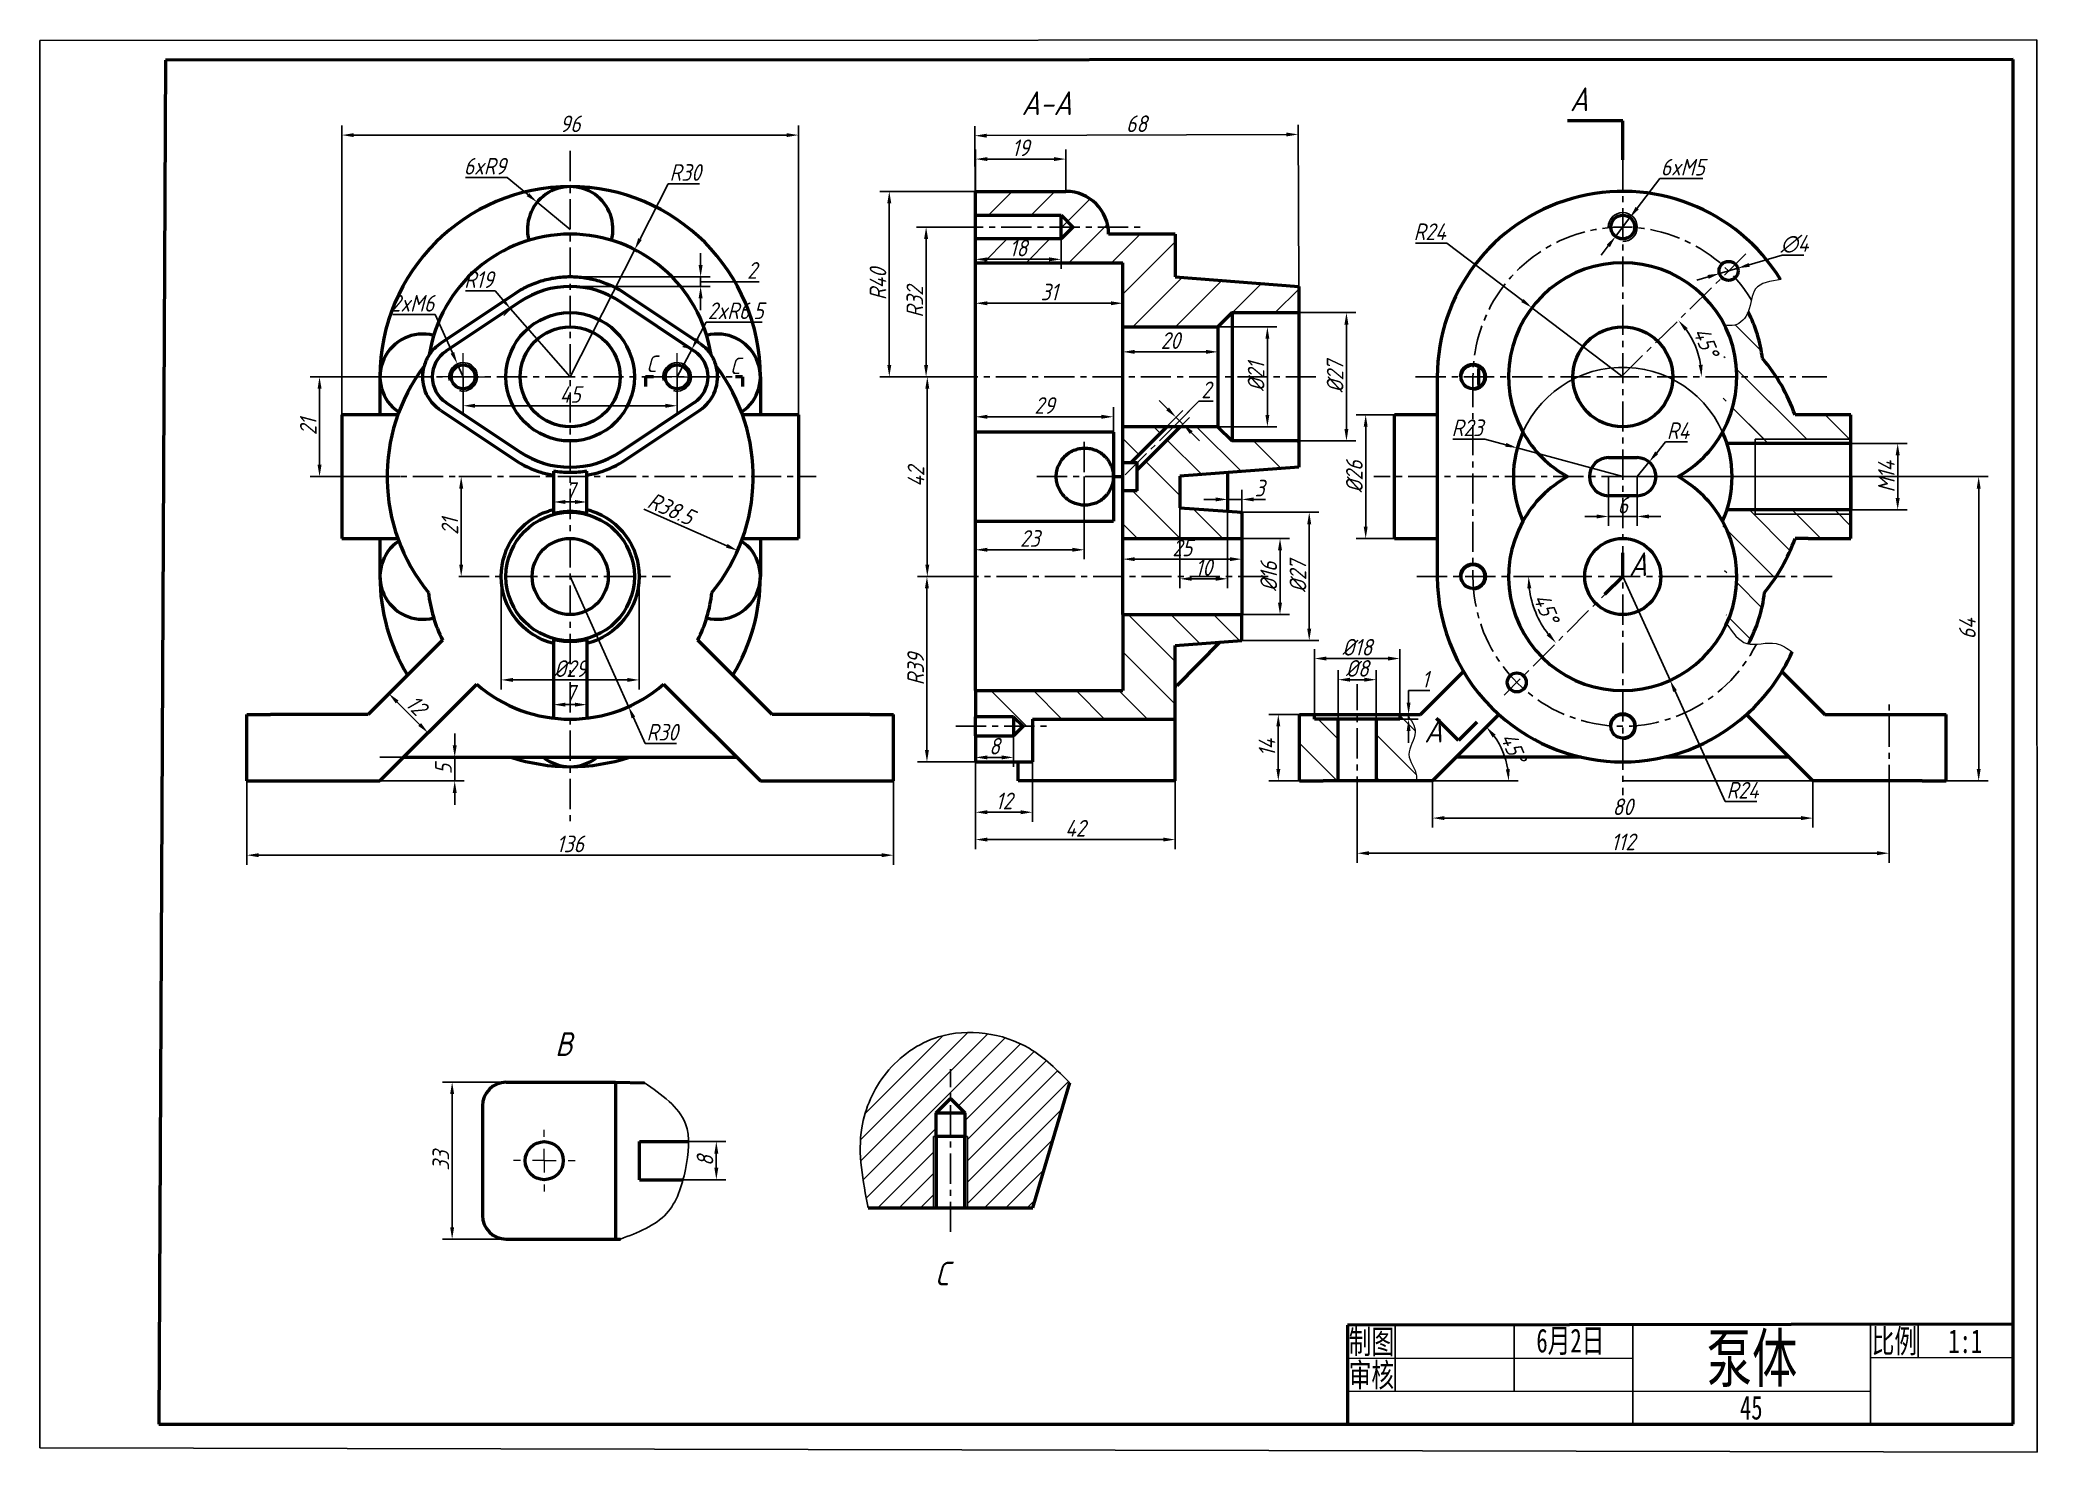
# Model space of a CAD drawing. Header units: millimetres. Extents: x 0 to 420, y -1 to 296.
import ezdxf
from ezdxf.enums import TextEntityAlignment as Align

# ---------------------------------------------------------------- set-up
doc = ezdxf.new("R2010")
doc.units = ezdxf.units.MM
doc.header["$LTSCALE"] = 0.2
doc.linetypes.add('CENTER', pattern=[50.8, 31.75, -6.35, 6.35, -6.35])
for name, color, linetype in [('Thin Line', 7, 'Continuous'), ('文字', 7, 'Continuous'), ('点划线', 3, 'CENTER')]:
    doc.layers.add(name, color=color, linetype=linetype)
for name, color, linetype, lineweight in [('Think Line', 7, 'Continuous', 50), ('粗实线', 7, 'Continuous', 50), ('细实线', 7, 'Continuous', 25), ('阴影', 7, 'Continuous', 9)]:
    doc.layers.add(name, color=color, linetype=linetype, lineweight=lineweight)
doc.styles.add('尺寸数字', font='gbeitc.shx', dxfattribs={"bigfont": 'gbcbig.shx'})
doc.styles.add('汉字', font='simfang.ttf', dxfattribs={"width": 0.7})
doc.dimstyles.new("chang'an university", dxfattribs={"dimtxt": 3.5, "dimasz": 2.5, "dimexe": 2, "dimexo": 0, "dimtad": 1, "dimtoh": 1, "dimdec": 1, "dimdsep": 46, "dimtxsty": '尺寸数字', "dimcen": 2.5, "dimclrd": 256, "dimclre": 256, "dimclrt": 256, "dimadec": 0, "dimazin": 0, "dimtfac": 1, "dimtdec": 1, "dimtmove": 1, "dimatfit": 3, "dimfxl": 1, "dimlwd": -1, "dimlwe": -1, "dimarcsym": 0})
pattern_1 = [(45, (-234.062, -246.09), (-4.49013, 4.49013), [])]

msp = doc.modelspace()

# ---------------------------------------------------------------- texts
at = {"layer": '文字', "char_height": 3.5, "attachment_point": 1, "style": '尺寸数字'}
for width, insert in [(2.5112, (127.5, 229.75)), (4.0083, (145.11, 229.32))]:
    msp.add_mtext_dynamic_manual_height_columns('C', width=width, gutter_width=25, heights=[0], dxfattribs=dict(at, insert=insert))
at = {"layer": '细实线', "style": '汉字', "width": 0.7}
for s, height, p in [('制图', 5, (280.01, 22.33)), ('6月2日', 5, (321.86, 22.57)), ('泵体', 10, (360.05, 18.88)), ('比例', 5, (390, 22.47)), ('1:1', 5, (404.9, 22.45)), ('审核', 5, (280.01, 15.33)), ('45', 5, (359.89, 8.47))]:
    msp.add_text(s, height=height, dxfattribs=at).set_placement(p, align=Align.MIDDLE_CENTER)
at = {"layer": '细实线', "char_height": 5, "attachment_point": 1, "style": '尺寸数字'}
for s, width, insert in [('A', 5.6866, (321.76, 286.14)), ('A-A', 20.1349, (206.44, 285.32)), ('A', 5.0658, (334.14, 188.34)), ('A', 5.5751, (291.13, 153.36)), ('B', 15.0397, (108.34, 87.43))]:
    msp.add_mtext_dynamic_manual_height_columns(s, width=width, gutter_width=25, heights=[0], dxfattribs=dict(at, insert=insert))
at = {"layer": '阴影', "insert": (188.14, 39.17), "char_height": 5, "attachment_point": 1, "style": '尺寸数字'}
msp.add_mtext_dynamic_manual_height_columns('C', width=10.2341, gutter_width=25, heights=[0], dxfattribs=at)

# ---------------------------------------------------------------- blocks, each defined once
blk = doc.blocks.new('SW_CENTERMARKSYMBOL_2')
at = {"color": 0, "linetype": 'Continuous', "lineweight": 18}
for p, q in [((0, 1.25), (0, 2.5)), ((-1.25, 0), (-2.5, 0)), ((0, 0), (-1.25, 0)), ((0, 0), (0, 1.25)), ((0, 0), (0, -1.25)), ((0, 0), (1.25, 0)), ((1.25, 0), (2.5, 0)), ((0, -1.25), (0, -2.5))]:
    blk.add_line(p, q, dxfattribs=at)
blk = doc.blocks.new('SW_CENTERMARKSYMBOL_3')
at = {"color": 0, "linetype": 'Continuous', "lineweight": 18}
for p, q in [((0, 1.25), (0, 2.5)), ((-1.25, 0), (-2.5, 0)), ((0, 0), (-1.25, 0)), ((0, 0), (0, 1.25)), ((0, 0), (0, -1.25)), ((0, 0), (1.25, 0)), ((1.25, 0), (2.5, 0)), ((0, -1.25), (0, -2.5))]:
    blk.add_line(p, q, dxfattribs=at)
blk = doc.blocks.new('SW_CENTERMARKSYMBOL_16')
at = {"color": 0, "linetype": 'Continuous', "lineweight": 18}
for p, q in [((0, 2.5), (0, 3.25)), ((-2.5, 0), (-3.25, 0)), ((0, 0), (-1.25, 0)), ((0, 0), (0, 1.25)), ((0, 0), (0, -1.25)), ((0, 0), (1.25, 0)), ((2.5, 0), (3.25, 0)), ((0, -2.5), (0, -3.25))]:
    blk.add_line(p, q, dxfattribs=at)
blk = doc.blocks.new('*D27')
at = {"layer": 'Defpoints', "color": 0, "transparency": 16777216}
for p in [(239.74, 197.7), (249.74, 196.99), (249.74, 182.79)]:
    blk.add_point(p, dxfattribs=at)
at = {"layer": 'Thin Line', "transparency": 16777216}
for p, q in [((239.74, 197.7), (239.74, 180.79)), ((249.74, 196.99), (249.74, 180.79)), ((242.24, 182.79), (247.24, 182.79))]:
    blk.add_line(p, q, dxfattribs=at)
for points in [[(242.24, 183.21), (242.24, 182.37), (239.74, 182.79)], [(247.24, 183.21), (247.24, 182.37), (249.74, 182.79)]]:
    blk.add_solid(points, dxfattribs=at)
at = {"layer": 'Thin Line', "transparency": 16777216, "insert": (244.74, 185.17), "char_height": 3.5, "attachment_point": 5, "style": '尺寸数字'}
blk.add_mtext('10', dxfattribs=at)
blk = doc.blocks.new('*D28')
at = {"layer": 'Defpoints', "color": 0, "transparency": 16777216}
for p in [(186.62, 225.27), (190.23, 225.27), (190.57, 183.27)]:
    blk.add_point(p, dxfattribs=at)
at = {"layer": 'Thin Line', "transparency": 16777216}
for p, q in [((190.23, 225.27), (184.62, 225.27)), ((186.62, 185.77), (186.62, 222.77)), ((190.57, 183.27), (184.62, 183.27))]:
    blk.add_line(p, q, dxfattribs=at)
for points in [[(186.2, 222.77), (187.03, 222.77), (186.62, 225.27)], [(186.2, 185.77), (187.03, 185.77), (186.62, 183.27)]]:
    blk.add_solid(points, dxfattribs=at)
at = {"layer": 'Thin Line', "transparency": 16777216, "insert": (184.24, 204.27), "char_height": 3.5, "attachment_point": 5, "rotation": 90, "style": '尺寸数字'}
blk.add_mtext('42', dxfattribs=at)
blk = doc.blocks.new('*D29')
at = {"layer": 'Defpoints', "color": 0, "transparency": 16777216}
for p in [(192.02, 256.77), (186.36, 225.27), (192.02, 225.27)]:
    blk.add_point(p, dxfattribs=at)
at = {"layer": 'Thin Line', "transparency": 16777216}
for p, q in [((192.02, 256.77), (184.36, 256.77)), ((186.36, 254.27), (186.36, 227.77)), ((192.02, 225.27), (184.36, 225.27))]:
    blk.add_line(p, q, dxfattribs=at)
for points in [[(185.94, 254.27), (186.78, 254.27), (186.36, 256.77)], [(185.94, 227.77), (186.78, 227.77), (186.36, 225.27)]]:
    blk.add_solid(points, dxfattribs=at)
at = {"layer": 'Thin Line', "transparency": 16777216, "insert": (183.99, 241.02), "char_height": 3.5, "attachment_point": 5, "rotation": 90, "style": '尺寸数字'}
blk.add_mtext('R32', dxfattribs=at)
blk = doc.blocks.new('*D30')
at = {"layer": 'Defpoints', "color": 0, "transparency": 16777216}
for p in [(196.74, 264.27), (178.62, 225.27), (196.74, 225.27)]:
    blk.add_point(p, dxfattribs=at)
at = {"layer": 'Thin Line', "transparency": 16777216}
for p, q in [((196.74, 264.27), (176.62, 264.27)), ((178.62, 261.77), (178.62, 227.77)), ((196.74, 225.27), (176.62, 225.27))]:
    blk.add_line(p, q, dxfattribs=at)
for points in [[(178.2, 261.77), (179.04, 261.77), (178.62, 264.27)], [(178.2, 227.77), (179.04, 227.77), (178.62, 225.27)]]:
    blk.add_solid(points, dxfattribs=at)
at = {"layer": 'Thin Line', "transparency": 16777216, "insert": (176.24, 244.77), "char_height": 3.5, "attachment_point": 5, "rotation": 90, "style": '尺寸数字'}
blk.add_mtext('R40', dxfattribs=at)
blk = doc.blocks.new('*D31')
at = {"layer": 'Defpoints', "color": 0, "transparency": 16777216}
for p in [(196.74, 271.06), (196.74, 264.27), (215.74, 264.27)]:
    blk.add_point(p, dxfattribs=at)
at = {"layer": 'Thin Line', "transparency": 16777216}
for p, q in [((196.74, 264.27), (196.74, 273.06)), ((215.74, 264.27), (215.74, 273.06)), ((213.24, 271.06), (199.24, 271.06))]:
    blk.add_line(p, q, dxfattribs=at)
for points in [[(199.24, 271.48), (199.24, 270.65), (196.74, 271.06)], [(213.24, 271.48), (213.24, 270.65), (215.74, 271.06)]]:
    blk.add_solid(points, dxfattribs=at)
at = {"layer": 'Thin Line', "transparency": 16777216, "insert": (206.24, 273.44), "char_height": 3.5, "attachment_point": 5, "style": '尺寸数字'}
blk.add_mtext('19', dxfattribs=at)
blk = doc.blocks.new('*D32')
at = {"layer": 'Defpoints', "color": 0, "transparency": 16777216}
for p in [(196.74, 144.27), (208.74, 144.27), (208.74, 133.69)]:
    blk.add_point(p, dxfattribs=at)
at = {"layer": 'Thin Line', "transparency": 16777216}
for p, q in [((196.74, 144.27), (196.74, 131.69)), ((208.74, 144.27), (208.74, 131.69)), ((199.24, 133.69), (206.24, 133.69))]:
    blk.add_line(p, q, dxfattribs=at)
for points in [[(199.24, 134.11), (199.24, 133.27), (196.74, 133.69)], [(206.24, 134.11), (206.24, 133.27), (208.74, 133.69)]]:
    blk.add_solid(points, dxfattribs=at)
at = {"layer": 'Thin Line', "transparency": 16777216, "insert": (202.74, 136.06), "char_height": 3.5, "attachment_point": 5, "style": '尺寸数字'}
blk.add_mtext('12', dxfattribs=at)
blk = doc.blocks.new('*D33')
at = {"layer": 'Defpoints', "color": 0, "transparency": 16777216}
for p in [(86.69, 76.91), (106.06, 76.91), (106.06, 43.91)]:
    blk.add_point(p, dxfattribs=at)
at = {"layer": 'Thin Line', "transparency": 16777216}
for p, q in [((106.06, 76.91), (84.69, 76.91)), ((86.69, 46.41), (86.69, 74.41)), ((106.06, 43.91), (84.69, 43.91))]:
    blk.add_line(p, q, dxfattribs=at)
for points in [[(86.27, 74.41), (87.11, 74.41), (86.69, 76.91)], [(86.27, 46.41), (87.11, 46.41), (86.69, 43.91)]]:
    blk.add_solid(points, dxfattribs=at)
at = {"layer": 'Thin Line', "transparency": 16777216, "insert": (84.31, 60.41), "char_height": 3.5, "attachment_point": 5, "rotation": 90, "style": '尺寸数字'}
blk.add_mtext('33', dxfattribs=at)
blk = doc.blocks.new('*D34')
at = {"layer": 'Defpoints', "color": 0, "transparency": 16777216}
for p in [(196.74, 144.27), (238.74, 144.27), (238.74, 127.94)]:
    blk.add_point(p, dxfattribs=at)
at = {"layer": 'Thin Line', "transparency": 16777216}
for p, q in [((196.74, 144.27), (196.74, 125.94)), ((238.74, 144.27), (238.74, 125.94)), ((199.24, 127.94), (236.24, 127.94))]:
    blk.add_line(p, q, dxfattribs=at)
for points in [[(199.24, 128.36), (199.24, 127.53), (196.74, 127.94)], [(236.24, 128.36), (236.24, 127.53), (238.74, 127.94)]]:
    blk.add_solid(points, dxfattribs=at)
at = {"layer": 'Thin Line', "transparency": 16777216, "insert": (217.74, 130.32), "char_height": 3.5, "attachment_point": 5, "style": '尺寸数字'}
blk.add_mtext('42', dxfattribs=at)
blk = doc.blocks.new('*D35')
at = {"layer": 'Defpoints', "color": 0, "transparency": 16777216}
for p in [(196.74, 183.27), (186.54, 144.27), (196.74, 144.27)]:
    blk.add_point(p, dxfattribs=at)
at = {"layer": 'Thin Line', "transparency": 16777216}
for p, q in [((196.74, 183.27), (184.54, 183.27)), ((186.54, 180.77), (186.54, 146.77)), ((196.74, 144.27), (184.54, 144.27))]:
    blk.add_line(p, q, dxfattribs=at)
for points in [[(186.12, 180.77), (186.95, 180.77), (186.54, 183.27)], [(186.12, 146.77), (186.95, 146.77), (186.54, 144.27)]]:
    blk.add_solid(points, dxfattribs=at)
at = {"layer": 'Thin Line', "transparency": 16777216, "insert": (184.16, 163.77), "char_height": 3.5, "attachment_point": 5, "rotation": 90, "style": '尺寸数字'}
blk.add_mtext('R39', dxfattribs=at)
blk = doc.blocks.new('*D36')
at = {"layer": 'Defpoints', "color": 0, "transparency": 16777216}
for p in [(313.76, 239.8), (332.87, 225.27)]:
    blk.add_point(p, dxfattribs=at)
at = {"layer": 'Thin Line', "transparency": 16777216}
for p, q in [((289.28, 253.4), (295.88, 253.4)), ((295.88, 253.4), (311.77, 241.32)), ((332.87, 225.27), (313.76, 239.8))]:
    blk.add_line(p, q, dxfattribs=at)
blk.add_solid([(312.02, 241.65), (311.52, 240.99), (313.76, 239.8)], dxfattribs=at)
at = {"layer": 'Thin Line', "transparency": 16777216, "insert": (292.27, 255.78), "char_height": 3.5, "attachment_point": 5, "style": '尺寸数字'}
blk.add_mtext('R24', dxfattribs=at)
blk = doc.blocks.new('*D37')
at = {"layer": 'Defpoints', "color": 0, "transparency": 16777216}
for p in [(332.87, 183.27), (342.82, 161.44)]:
    blk.add_point(p, dxfattribs=at)
at = {"layer": 'Thin Line', "transparency": 16777216}
for p, q in [((332.87, 183.27), (342.82, 161.44)), ((354.44, 135.94), (343.86, 159.16)), ((361.05, 135.94), (354.44, 135.94))]:
    blk.add_line(p, q, dxfattribs=at)
blk.add_solid([(344.24, 159.34), (343.48, 158.99), (342.82, 161.44)], dxfattribs=at)
at = {"layer": 'Thin Line', "transparency": 16777216, "insert": (358.06, 138.32), "char_height": 3.5, "attachment_point": 5, "style": '尺寸数字'}
blk.add_mtext('R24', dxfattribs=at)
blk = doc.blocks.new('*D38')
at = {"layer": 'Defpoints', "color": 0, "transparency": 16777216}
for p in [(359.21, 251.56), (348.87, 229.61), (289.29, 225.27), (332.52, 225.27), (375.76, 225.27)]:
    blk.add_point(p, dxfattribs=at)
at = {"layer": 'Thin Line', "transparency": 16777216}
blk.add_arc((332.52, 225.27), 16.91, 8.477, 36.0881, dxfattribs=at)
for points in [[(345.87, 234.97), (346.51, 235.51), (344.57, 237.14)], [(349.67, 227.8), (348.84, 227.74), (349.44, 225.27)]]:
    blk.add_solid(points, dxfattribs=at)
at = {"layer": 'Thin Line', "transparency": 16777216, "insert": (350.37, 232.59), "char_height": 3.5, "attachment_point": 5, "rotation": 292.2826, "style": '尺寸数字'}
blk.add_mtext('45°', dxfattribs=at)
blk = doc.blocks.new('*D39')
at = {"layer": 'Defpoints', "color": 0, "transparency": 16777216}
for p in [(289.57, 183.27), (332.87, 183.27), (376.9, 183.27), (313.73, 178.15), (307.92, 158.33)]:
    blk.add_point(p, dxfattribs=at)
at = {"layer": 'Thin Line', "transparency": 16777216}
blk.add_arc((332.87, 183.27), 19.81, 187.2369, 217.7631, dxfattribs=at)
for points in [[(312.8, 180.75), (313.63, 180.81), (313.06, 183.27)], [(317.52, 171.42), (316.89, 170.87), (318.86, 169.27)]]:
    blk.add_solid(points, dxfattribs=at)
at = {"layer": 'Thin Line', "transparency": 16777216, "insert": (316.76, 176.6), "char_height": 3.5, "attachment_point": 5, "rotation": 292.5, "style": '尺寸数字'}
blk.add_mtext('45°', dxfattribs=at)
blk = doc.blocks.new('*D40')
at = {"layer": 'Defpoints', "color": 0, "transparency": 16777216}
for p in [(125.08, 252.03), (111.51, 225.27)]:
    blk.add_point(p, dxfattribs=at)
at = {"layer": 'Thin Line', "transparency": 16777216}
for p, q in [((132.1, 265.88), (126.21, 254.26)), ((138.7, 265.88), (132.1, 265.88)), ((111.51, 225.27), (125.08, 252.03))]:
    blk.add_line(p, q, dxfattribs=at)
blk.add_solid([(125.83, 254.45), (126.58, 254.07), (125.08, 252.03)], dxfattribs=at)
at = {"layer": 'Thin Line', "transparency": 16777216, "insert": (135.71, 268.25), "char_height": 3.5, "attachment_point": 5, "style": '尺寸数字'}
blk.add_mtext('R30', dxfattribs=at)
blk = doc.blocks.new('*D41')
at = {"layer": 'Defpoints', "color": 0, "transparency": 16777216}
for p in [(111.51, 204.27), (146.72, 188.72)]:
    blk.add_point(p, dxfattribs=at)
at = {"layer": 'Thin Line', "transparency": 16777216}
blk.add_line((126.98, 197.44), (144.44, 189.73), dxfattribs=at)
blk.add_solid([(144.61, 190.11), (144.27, 189.35), (146.72, 188.72)], dxfattribs=at)
at = {"layer": 'Thin Line', "transparency": 16777216, "insert": (132.68, 197.52), "char_height": 3.5, "attachment_point": 5, "rotation": 336.1727, "style": '尺寸数字'}
blk.add_mtext('R38.5', dxfattribs=at)
blk = doc.blocks.new('*D42')
at = {"layer": 'Defpoints', "color": 0, "transparency": 16777216}
for p in [(111.51, 183.27), (123.78, 155.9)]:
    blk.add_point(p, dxfattribs=at)
at = {"layer": 'Thin Line', "transparency": 16777216}
for p, q in [((111.51, 183.27), (123.78, 155.9)), ((127.25, 148.14), (124.8, 153.62)), ((133.86, 148.14), (127.25, 148.14))]:
    blk.add_line(p, q, dxfattribs=at)
blk.add_solid([(125.18, 153.79), (124.42, 153.45), (123.78, 155.9)], dxfattribs=at)
at = {"layer": 'Thin Line', "transparency": 16777216, "insert": (130.87, 150.52), "char_height": 3.5, "attachment_point": 5, "style": '尺寸数字'}
blk.add_mtext('R30', dxfattribs=at)
blk = doc.blocks.new('*D43')
at = {"layer": 'Defpoints', "color": 0, "transparency": 16777216}
for p in [(257.74, 238.77), (257.74, 211.77), (274.76, 211.77)]:
    blk.add_point(p, dxfattribs=at)
at = {"layer": 'Thin Line', "transparency": 16777216}
for p, q in [((257.74, 238.77), (276.76, 238.77)), ((274.76, 236.27), (274.76, 214.27)), ((257.74, 211.77), (276.76, 211.77))]:
    blk.add_line(p, q, dxfattribs=at)
for points in [[(274.34, 236.27), (275.17, 236.27), (274.76, 238.77)], [(274.34, 214.27), (275.17, 214.27), (274.76, 211.77)]]:
    blk.add_solid(points, dxfattribs=at)
at = {"layer": 'Thin Line', "transparency": 16777216, "insert": (272.38, 225.27), "char_height": 3.5, "attachment_point": 5, "rotation": 90, "style": '尺寸数字'}
blk.add_mtext('%%C27', dxfattribs=at)
blk = doc.blocks.new('*D44')
at = {"layer": 'Defpoints', "color": 0, "transparency": 16777216}
for p in [(227.74, 235.77), (227.74, 214.77), (258.14, 214.77)]:
    blk.add_point(p, dxfattribs=at)
at = {"layer": 'Thin Line', "transparency": 16777216}
for p, q in [((227.74, 235.77), (260.14, 235.77)), ((258.14, 233.27), (258.14, 217.27)), ((227.74, 214.77), (260.14, 214.77))]:
    blk.add_line(p, q, dxfattribs=at)
for points in [[(257.72, 233.27), (258.55, 233.27), (258.14, 235.77)], [(257.72, 217.27), (258.55, 217.27), (258.14, 214.77)]]:
    blk.add_solid(points, dxfattribs=at)
at = {"layer": 'Thin Line', "transparency": 16777216, "insert": (255.76, 225.27), "char_height": 3.5, "attachment_point": 5, "rotation": 90, "style": '尺寸数字'}
blk.add_mtext('%%C21', dxfattribs=at)
blk = doc.blocks.new('*D45')
at = {"layer": 'Defpoints', "color": 0, "transparency": 16777216}
for p in [(240.34, 215.33), (233.21, 211.02), (234.63, 209.61)]:
    blk.add_point(p, dxfattribs=at)
at = {"layer": 'Thin Line', "transparency": 16777216}
for p, q in [((237.16, 218.51), (235.39, 220.28)), ((239.64, 216.03), (243.75, 220.14)), ((243.75, 220.14), (246.75, 220.14)), ((233.21, 211.02), (240.34, 218.15)), ((234.63, 209.61), (241.76, 216.74)), ((238.93, 216.74), (240.34, 215.33)), ((238.93, 216.74), (240.34, 215.33)), ((242.11, 213.56), (243.88, 211.79))]:
    blk.add_line(p, q, dxfattribs=at)
for points in [[(237.46, 218.8), (236.87, 218.21), (238.93, 216.74)], [(242.4, 213.85), (241.82, 213.26), (240.34, 215.33)]]:
    blk.add_solid(points, dxfattribs=at)
at = {"layer": 'Thin Line', "transparency": 16777216, "insert": (245.25, 222.52), "char_height": 3.5, "attachment_point": 5, "style": '尺寸数字'}
blk.add_mtext('2', dxfattribs=at)
blk = doc.blocks.new('*D46')
at = {"layer": 'Defpoints', "color": 0, "transparency": 16777216}
for p in [(227.74, 235.77), (247.74, 235.77), (247.74, 230.52)]:
    blk.add_point(p, dxfattribs=at)
at = {"layer": 'Thin Line', "transparency": 16777216}
for p, q in [((227.74, 235.77), (227.74, 228.52)), ((247.74, 235.77), (247.74, 228.52)), ((230.24, 230.52), (245.24, 230.52))]:
    blk.add_line(p, q, dxfattribs=at)
for points in [[(230.24, 230.93), (230.24, 230.1), (227.74, 230.52)], [(245.24, 230.93), (245.24, 230.1), (247.74, 230.52)]]:
    blk.add_solid(points, dxfattribs=at)
at = {"layer": 'Thin Line', "transparency": 16777216, "insert": (237.74, 232.89), "char_height": 3.5, "attachment_point": 5, "style": '尺寸数字'}
blk.add_mtext('20', dxfattribs=at)
blk = doc.blocks.new('*D47')
at = {"layer": 'Defpoints', "color": 0, "transparency": 16777216}
for p in [(196.74, 249.27), (227.74, 249.27), (227.74, 240.74)]:
    blk.add_point(p, dxfattribs=at)
at = {"layer": 'Thin Line', "transparency": 16777216}
for p, q in [((196.74, 249.27), (196.74, 238.74)), ((227.74, 249.27), (227.74, 238.74)), ((199.24, 240.74), (225.24, 240.74))]:
    blk.add_line(p, q, dxfattribs=at)
for points in [[(199.24, 241.15), (199.24, 240.32), (196.74, 240.74)], [(225.24, 241.15), (225.24, 240.32), (227.74, 240.74)]]:
    blk.add_solid(points, dxfattribs=at)
at = {"layer": 'Thin Line', "transparency": 16777216, "insert": (212.24, 243.11), "char_height": 3.5, "attachment_point": 5, "style": '尺寸数字'}
blk.add_mtext('31', dxfattribs=at)
blk = doc.blocks.new('*D48')
at = {"layer": 'Defpoints', "color": 0, "transparency": 16777216}
for p in [(225.74, 216.86), (196.74, 194.89), (225.74, 194.89)]:
    blk.add_point(p, dxfattribs=at)
at = {"layer": 'Thin Line', "transparency": 16777216}
for p, q in [((196.74, 194.89), (196.74, 218.86)), ((225.74, 194.89), (225.74, 218.86)), ((199.24, 216.86), (223.24, 216.86))]:
    blk.add_line(p, q, dxfattribs=at)
for points in [[(199.24, 217.28), (199.24, 216.45), (196.74, 216.86)], [(223.24, 217.28), (223.24, 216.45), (225.74, 216.86)]]:
    blk.add_solid(points, dxfattribs=at)
at = {"layer": 'Thin Line', "transparency": 16777216, "insert": (211.24, 219.24), "char_height": 3.5, "attachment_point": 5, "style": '尺寸数字'}
blk.add_mtext('29', dxfattribs=at)
blk = doc.blocks.new('*D49')
at = {"layer": 'Defpoints', "color": 0, "transparency": 16777216}
for p in [(380.87, 211.27), (390.69, 211.27), (380.87, 197.27)]:
    blk.add_point(p, dxfattribs=at)
at = {"layer": 'Thin Line', "transparency": 16777216}
for p, q in [((380.87, 211.27), (392.69, 211.27)), ((390.69, 199.77), (390.69, 208.77)), ((380.87, 197.27), (392.69, 197.27))]:
    blk.add_line(p, q, dxfattribs=at)
for points in [[(390.27, 208.77), (391.11, 208.77), (390.69, 211.27)], [(390.27, 199.77), (391.11, 199.77), (390.69, 197.27)]]:
    blk.add_solid(points, dxfattribs=at)
at = {"layer": 'Thin Line', "transparency": 16777216, "insert": (388.31, 204.27), "char_height": 3.5, "attachment_point": 5, "rotation": 90, "style": '尺寸数字'}
blk.add_mtext('M14', dxfattribs=at)
blk = doc.blocks.new('*D50')
at = {"layer": 'Defpoints', "color": 0, "transparency": 16777216}
for p in [(310.67, 210.31), (332.87, 204.27)]:
    blk.add_point(p, dxfattribs=at)
at = {"layer": 'Thin Line', "transparency": 16777216}
for p, q in [((297.11, 212.16), (303.86, 212.16)), ((303.86, 212.16), (308.26, 210.97)), ((332.87, 204.27), (310.67, 210.31))]:
    blk.add_line(p, q, dxfattribs=at)
blk.add_arc((332.87, 204.27), 23, 24.0709, 169.7628, dxfattribs=at)
blk.add_solid([(308.37, 211.37), (308.15, 210.57), (310.67, 210.31)], dxfattribs=at)
at = {"layer": 'Thin Line', "transparency": 16777216, "insert": (300.18, 214.54), "char_height": 3.5, "attachment_point": 5, "style": '尺寸数字'}
blk.add_mtext('R23', dxfattribs=at)
blk = doc.blocks.new('*D51')
at = {"layer": 'Defpoints', "color": 0, "transparency": 16777216}
for p in [(332.87, 204.27), (332.87, 140.27), (407.72, 140.27)]:
    blk.add_point(p, dxfattribs=at)
at = {"layer": 'Thin Line', "transparency": 16777216}
for p, q in [((332.87, 204.27), (409.72, 204.27)), ((407.72, 201.77), (407.72, 142.77)), ((332.87, 140.27), (409.72, 140.27))]:
    blk.add_line(p, q, dxfattribs=at)
for points in [[(407.31, 201.77), (408.14, 201.77), (407.72, 204.27)], [(407.31, 142.77), (408.14, 142.77), (407.72, 140.27)]]:
    blk.add_solid(points, dxfattribs=at)
at = {"layer": 'Thin Line', "transparency": 16777216, "insert": (405.35, 172.27), "char_height": 3.5, "attachment_point": 5, "rotation": 90, "style": '尺寸数字'}
blk.add_mtext('64', dxfattribs=at)
blk = doc.blocks.new('*D52')
at = {"layer": 'Defpoints', "color": 0, "transparency": 16777216}
for p in [(278.81, 217.27), (284.87, 217.27), (284.87, 191.27)]:
    blk.add_point(p, dxfattribs=at)
at = {"layer": 'Thin Line', "transparency": 16777216}
for p, q in [((284.87, 217.27), (276.81, 217.27)), ((278.81, 193.77), (278.81, 214.77)), ((284.87, 191.27), (276.81, 191.27))]:
    blk.add_line(p, q, dxfattribs=at)
for points in [[(278.39, 214.77), (279.22, 214.77), (278.81, 217.27)], [(278.39, 193.77), (279.22, 193.77), (278.81, 191.27)]]:
    blk.add_solid(points, dxfattribs=at)
at = {"layer": 'Thin Line', "transparency": 16777216, "insert": (276.43, 204.27), "char_height": 3.5, "attachment_point": 5, "rotation": 90, "style": '尺寸数字'}
blk.add_mtext('%%C26', dxfattribs=at)
blk = doc.blocks.new('*D53')
at = {"layer": 'Defpoints', "color": 0, "transparency": 16777216}
for p in [(334.38, 258.76), (331.35, 254.79)]:
    blk.add_point(p, dxfattribs=at)
at = {"layer": 'Thin Line', "transparency": 16777216}
for p, q in [((340.67, 266.98), (335.9, 260.75)), ((349.69, 266.98), (340.67, 266.98)), ((331.35, 254.79), (334.38, 258.76)), ((329.83, 252.8), (328.31, 250.82))]:
    blk.add_line(p, q, dxfattribs=at)
for points in [[(335.57, 261), (336.23, 260.49), (334.38, 258.76)], [(329.5, 253.06), (330.16, 252.55), (331.35, 254.79)]]:
    blk.add_solid(points, dxfattribs=at)
at = {"layer": 'Thin Line', "transparency": 16777216, "insert": (345.49, 269.36), "char_height": 3.5, "attachment_point": 5, "style": '尺寸数字'}
blk.add_mtext('6xM5', dxfattribs=at)
blk = doc.blocks.new('*D54')
at = {"layer": 'Defpoints', "color": 0, "transparency": 16777216}
for p in [(97.01, 183.27), (126.01, 183.27), (126.01, 161.52)]:
    blk.add_point(p, dxfattribs=at)
at = {"layer": 'Thin Line', "transparency": 16777216}
for p, q in [((97.01, 183.27), (97.01, 159.52)), ((126.01, 183.27), (126.01, 159.52)), ((99.51, 161.52), (123.51, 161.52))]:
    blk.add_line(p, q, dxfattribs=at)
for points in [[(99.51, 161.94), (99.51, 161.1), (97.01, 161.52)], [(123.51, 161.94), (123.51, 161.1), (126.01, 161.52)]]:
    blk.add_solid(points, dxfattribs=at)
at = {"layer": 'Thin Line', "transparency": 16777216, "insert": (111.51, 163.9), "char_height": 3.5, "attachment_point": 5, "style": '尺寸数字'}
blk.add_mtext('%%C29', dxfattribs=at)
blk = doc.blocks.new('*D55')
at = {"layer": 'Defpoints', "color": 0, "transparency": 16777216}
for p in [(252.74, 191.27), (260.79, 191.27), (252.74, 175.27)]:
    blk.add_point(p, dxfattribs=at)
at = {"layer": 'Thin Line', "transparency": 16777216}
for p, q in [((252.74, 191.27), (262.79, 191.27)), ((260.79, 177.77), (260.79, 188.77)), ((252.74, 175.27), (262.79, 175.27))]:
    blk.add_line(p, q, dxfattribs=at)
for points in [[(260.37, 188.77), (261.21, 188.77), (260.79, 191.27)], [(260.37, 177.77), (261.21, 177.77), (260.79, 175.27)]]:
    blk.add_solid(points, dxfattribs=at)
at = {"layer": 'Thin Line', "transparency": 16777216, "insert": (258.42, 183.27), "char_height": 3.5, "attachment_point": 5, "rotation": 90, "style": '尺寸数字'}
blk.add_mtext('%%C16', dxfattribs=at)
blk = doc.blocks.new('*D56')
at = {"layer": 'Defpoints', "color": 0, "transparency": 16777216}
for p in [(252.74, 196.77), (252.74, 169.78), (266.93, 169.78)]:
    blk.add_point(p, dxfattribs=at)
at = {"layer": 'Thin Line', "transparency": 16777216}
for p, q in [((252.74, 196.77), (268.93, 196.77)), ((266.93, 194.27), (266.93, 172.28)), ((252.74, 169.78), (268.93, 169.78))]:
    blk.add_line(p, q, dxfattribs=at)
for points in [[(266.52, 194.27), (267.35, 194.27), (266.93, 196.77)], [(266.52, 172.28), (267.35, 172.28), (266.93, 169.78)]]:
    blk.add_solid(points, dxfattribs=at)
at = {"layer": 'Thin Line', "transparency": 16777216, "insert": (264.56, 183.28), "char_height": 3.5, "attachment_point": 5, "rotation": 90, "style": '尺寸数字'}
blk.add_mtext('%%C27', dxfattribs=at)
blk = doc.blocks.new('*D57')
at = {"layer": 'Defpoints', "color": 0, "transparency": 16777216}
for p in [(71.51, 145.27), (87.23, 145.27), (71.51, 140.27)]:
    blk.add_point(p, dxfattribs=at)
at = {"layer": 'Thin Line', "transparency": 16777216}
for p, q in [((87.23, 147.77), (87.23, 150.27)), ((71.51, 145.27), (89.23, 145.27)), ((87.23, 140.27), (87.23, 145.27)), ((71.51, 140.27), (89.23, 140.27)), ((87.23, 137.77), (87.23, 135.27))]:
    blk.add_line(p, q, dxfattribs=at)
for points in [[(86.81, 147.77), (87.65, 147.77), (87.23, 145.27)], [(86.81, 137.77), (87.65, 137.77), (87.23, 140.27)]]:
    blk.add_solid(points, dxfattribs=at)
at = {"layer": 'Thin Line', "transparency": 16777216, "insert": (84.86, 142.77), "char_height": 3.5, "attachment_point": 5, "rotation": 90, "style": '尺寸数字'}
blk.add_mtext('5', dxfattribs=at)
blk = doc.blocks.new('*D58')
at = {"layer": 'Defpoints', "color": 0, "transparency": 16777216}
for p in [(260.43, 154.27), (264.87, 154.27), (264.87, 140.27)]:
    blk.add_point(p, dxfattribs=at)
at = {"layer": 'Thin Line', "transparency": 16777216}
for p, q in [((264.87, 154.27), (258.43, 154.27)), ((260.43, 142.77), (260.43, 151.77)), ((264.87, 140.27), (258.43, 140.27))]:
    blk.add_line(p, q, dxfattribs=at)
for points in [[(260.02, 151.77), (260.85, 151.77), (260.43, 154.27)], [(260.02, 142.77), (260.85, 142.77), (260.43, 140.27)]]:
    blk.add_solid(points, dxfattribs=at)
at = {"layer": 'Thin Line', "transparency": 16777216, "insert": (258.06, 147.27), "char_height": 3.5, "attachment_point": 5, "rotation": 90, "style": '尺寸数字'}
blk.add_mtext('14', dxfattribs=at)
blk = doc.blocks.new('*D59')
at = {"layer": 'Defpoints', "color": 0, "transparency": 16777216}
for p in [(286.02, 166.02), (268.02, 153.27), (286.02, 153.27)]:
    blk.add_point(p, dxfattribs=at)
at = {"layer": 'Thin Line', "transparency": 16777216}
for p, q in [((268.02, 153.27), (268.02, 168.02)), ((286.02, 153.27), (286.02, 168.02)), ((270.52, 166.02), (283.52, 166.02))]:
    blk.add_line(p, q, dxfattribs=at)
for points in [[(270.52, 166.43), (270.52, 165.6), (268.02, 166.02)], [(283.52, 166.43), (283.52, 165.6), (286.02, 166.02)]]:
    blk.add_solid(points, dxfattribs=at)
at = {"layer": 'Thin Line', "transparency": 16777216, "insert": (277.02, 168.39), "char_height": 3.5, "attachment_point": 5, "style": '尺寸数字'}
blk.add_mtext('%%C18', dxfattribs=at)
blk = doc.blocks.new('*D60')
at = {"layer": 'Defpoints', "color": 0, "transparency": 16777216}
for p in [(281.02, 161.57), (273.02, 153.27), (281.02, 153.27)]:
    blk.add_point(p, dxfattribs=at)
at = {"layer": 'Thin Line', "transparency": 16777216}
for p, q in [((273.02, 153.27), (273.02, 163.57)), ((275.52, 161.57), (278.52, 161.57)), ((281.02, 153.27), (281.02, 163.57))]:
    blk.add_line(p, q, dxfattribs=at)
for points in [[(275.52, 161.98), (275.52, 161.15), (273.02, 161.57)], [(278.52, 161.98), (278.52, 161.15), (281.02, 161.57)]]:
    blk.add_solid(points, dxfattribs=at)
at = {"layer": 'Thin Line', "transparency": 16777216, "insert": (277.02, 163.94), "char_height": 3.5, "attachment_point": 5, "style": '尺寸数字'}
blk.add_mtext('%%C8', dxfattribs=at)
blk = doc.blocks.new('*D61')
at = {"layer": 'Defpoints', "color": 0, "transparency": 16777216}
for p in [(292.87, 140.27), (372.87, 140.27), (372.87, 132.46)]:
    blk.add_point(p, dxfattribs=at)
at = {"layer": 'Thin Line', "transparency": 16777216}
for p, q in [((292.87, 140.27), (292.87, 130.46)), ((372.87, 140.27), (372.87, 130.46)), ((295.37, 132.46), (370.37, 132.46))]:
    blk.add_line(p, q, dxfattribs=at)
for points in [[(295.37, 132.88), (295.37, 132.04), (292.87, 132.46)], [(370.37, 132.88), (370.37, 132.04), (372.87, 132.46)]]:
    blk.add_solid(points, dxfattribs=at)
at = {"layer": 'Thin Line', "transparency": 16777216, "insert": (332.87, 134.83), "char_height": 3.5, "attachment_point": 5, "style": '尺寸数字'}
blk.add_mtext('80', dxfattribs=at)
blk = doc.blocks.new('*D62')
at = {"layer": 'Defpoints', "color": 0, "transparency": 16777216}
for p in [(277.02, 140.27), (388.87, 140.27), (388.87, 125.07)]:
    blk.add_point(p, dxfattribs=at)
at = {"layer": 'Thin Line', "transparency": 16777216}
for p, q in [((277.02, 140.27), (277.02, 123.07)), ((388.87, 140.27), (388.87, 123.07)), ((279.52, 125.07), (386.37, 125.07))]:
    blk.add_line(p, q, dxfattribs=at)
for points in [[(279.52, 125.49), (279.52, 124.65), (277.02, 125.07)], [(386.37, 125.49), (386.37, 124.65), (388.87, 125.07)]]:
    blk.add_solid(points, dxfattribs=at)
at = {"layer": 'Thin Line', "transparency": 16777216, "insert": (332.94, 127.45), "char_height": 3.5, "attachment_point": 5, "style": '尺寸数字'}
blk.add_mtext('112', dxfattribs=at)
blk = doc.blocks.new('*D63')
at = {"layer": 'Defpoints', "color": 0, "transparency": 16777216}
for p in [(43.51, 140.27), (179.51, 140.27), (179.51, 124.66)]:
    blk.add_point(p, dxfattribs=at)
at = {"layer": 'Thin Line', "transparency": 16777216}
for p, q in [((43.51, 140.27), (43.51, 122.66)), ((179.51, 140.27), (179.51, 122.66)), ((46.01, 124.66), (177.01, 124.66))]:
    blk.add_line(p, q, dxfattribs=at)
for points in [[(46.01, 125.07), (46.01, 124.24), (43.51, 124.66)], [(177.01, 125.07), (177.01, 124.24), (179.51, 124.66)]]:
    blk.add_solid(points, dxfattribs=at)
at = {"layer": 'Thin Line', "transparency": 16777216, "insert": (111.51, 127.03), "char_height": 3.5, "attachment_point": 5, "style": '尺寸数字'}
blk.add_mtext('136', dxfattribs=at)
blk = doc.blocks.new('*D64')
at = {"layer": 'Defpoints', "color": 0, "transparency": 16777216}
for p in [(306.83, 154.24), (308.34, 144.42), (269.87, 140.27), (292.87, 140.27), (292.87, 140.27)]:
    blk.add_point(p, dxfattribs=at)
at = {"layer": 'Thin Line', "transparency": 16777216}
blk.add_line((292.87, 140.27), (310.89, 140.27), dxfattribs=at)
blk.add_arc((292.87, 140.27), 16.02, 8.9478, 36.0522, dxfattribs=at)
for points in [[(305.5, 149.43), (306.14, 149.98), (304.2, 151.61)], [(309.11, 142.8), (308.28, 142.73), (308.89, 140.27)]]:
    blk.add_solid(points, dxfattribs=at)
at = {"layer": 'Thin Line', "transparency": 16777216, "insert": (309.86, 147.32), "char_height": 3.5, "attachment_point": 5, "rotation": 292.5, "style": '尺寸数字'}
blk.add_mtext('45°', dxfattribs=at)
blk = doc.blocks.new('*D65')
at = {"layer": 'Defpoints', "color": 0, "transparency": 16777216}
for p in [(73.05, 158.32), (81.3, 150.07), (81.62, 150.39)]:
    blk.add_point(p, dxfattribs=at)
at = {"layer": 'Thin Line', "transparency": 16777216}
for p, q in [((73.05, 158.32), (74.78, 160.05)), ((75.14, 156.87), (79.85, 152.16)), ((81.3, 150.07), (83.03, 151.8))]:
    blk.add_line(p, q, dxfattribs=at)
for points in [[(75.43, 157.17), (74.84, 156.58), (73.37, 158.64)], [(80.15, 152.45), (79.56, 151.86), (81.62, 150.39)]]:
    blk.add_solid(points, dxfattribs=at)
at = {"layer": 'Thin Line', "transparency": 16777216, "insert": (79.17, 156.19), "char_height": 3.5, "attachment_point": 5, "rotation": 315, "style": '尺寸数字'}
blk.add_mtext('12', dxfattribs=at)
blk = doc.blocks.new('*D66')
at = {"layer": 'Defpoints', "color": 0, "transparency": 16777216}
for p in [(88.12, 204.27), (88.59, 204.27), (88.12, 183.27)]:
    blk.add_point(p, dxfattribs=at)
at = {"layer": 'Thin Line', "transparency": 16777216}
for p, q in [((88.12, 204.27), (90.59, 204.27)), ((88.59, 185.77), (88.59, 201.77)), ((88.12, 183.27), (90.59, 183.27))]:
    blk.add_line(p, q, dxfattribs=at)
for points in [[(88.17, 201.77), (89.01, 201.77), (88.59, 204.27)], [(88.17, 185.77), (89.01, 185.77), (88.59, 183.27)]]:
    blk.add_solid(points, dxfattribs=at)
at = {"layer": 'Thin Line', "transparency": 16777216, "insert": (86.21, 193.77), "char_height": 3.5, "attachment_point": 5, "rotation": 90, "style": '尺寸数字'}
blk.add_mtext('21', dxfattribs=at)
blk = doc.blocks.new('*D67')
at = {"layer": 'Defpoints', "color": 0, "transparency": 16777216}
for p in [(104.56, 261.99), (111.51, 256.27)]:
    blk.add_point(p, dxfattribs=at)
at = {"layer": 'Thin Line', "transparency": 16777216}
for p, q in [((89.53, 267.19), (98.25, 267.19)), ((98.25, 267.19), (102.63, 263.58)), ((111.51, 256.27), (104.56, 261.99))]:
    blk.add_line(p, q, dxfattribs=at)
blk.add_solid([(102.89, 263.91), (102.36, 263.26), (104.56, 261.99)], dxfattribs=at)
at = {"layer": 'Thin Line', "transparency": 16777216, "insert": (93.57, 269.56), "char_height": 3.5, "attachment_point": 5, "style": '尺寸数字'}
blk.add_mtext('6xR9', dxfattribs=at)
blk = doc.blocks.new('*D68')
at = {"layer": 'Defpoints', "color": 0, "transparency": 16777216}
for p in [(98.99, 239.57), (111.51, 225.27)]:
    blk.add_point(p, dxfattribs=at)
at = {"layer": 'Thin Line', "transparency": 16777216}
for p, q in [((89.53, 243.33), (95.7, 243.33)), ((95.7, 243.33), (97.34, 241.45)), ((111.51, 225.27), (98.99, 239.57))]:
    blk.add_line(p, q, dxfattribs=at)
blk.add_arc((111.51, 225.27), 19, 123.749, 137.2352, dxfattribs=at)
blk.add_solid([(97.66, 241.73), (97.03, 241.18), (98.99, 239.57)], dxfattribs=at)
at = {"layer": 'Thin Line', "transparency": 16777216, "insert": (92.3, 245.71), "char_height": 3.5, "attachment_point": 5, "style": '尺寸数字'}
blk.add_mtext('R19', dxfattribs=at)
blk = doc.blocks.new('*D69')
at = {"layer": 'Defpoints', "color": 0, "transparency": 16777216}
for p in [(87.77, 228.01), (89.01, 225.27)]:
    blk.add_point(p, dxfattribs=at)
at = {"layer": 'Thin Line', "transparency": 16777216}
for p, q in [((74.23, 238.36), (83.1, 238.36)), ((83.1, 238.36), (86.74, 230.29)), ((89.01, 225.27), (87.77, 228.01))]:
    blk.add_line(p, q, dxfattribs=at)
blk.add_solid([(87.12, 230.46), (86.36, 230.12), (87.77, 228.01)], dxfattribs=at)
at = {"layer": 'Thin Line', "transparency": 16777216, "insert": (78.35, 240.73), "char_height": 3.5, "attachment_point": 5, "style": '尺寸数字'}
blk.add_mtext('2xM6', dxfattribs=at)
blk = doc.blocks.new('*D70')
at = {"layer": 'Defpoints', "color": 0, "transparency": 16777216}
for p in [(137.06, 231.01), (134.01, 225.27)]:
    blk.add_point(p, dxfattribs=at)
at = {"layer": 'Thin Line', "transparency": 16777216}
for p, q in [((140.13, 236.79), (138.23, 233.22)), ((151.91, 236.79), (140.13, 236.79)), ((134.01, 225.27), (137.06, 231.01))]:
    blk.add_line(p, q, dxfattribs=at)
blk.add_arc((134.01, 225.27), 6.5, 56.251, 79.6277, dxfattribs=at)
blk.add_solid([(137.86, 233.42), (138.6, 233.03), (137.06, 231.01)], dxfattribs=at)
at = {"layer": 'Thin Line', "transparency": 16777216, "insert": (146.33, 239.16), "char_height": 3.5, "attachment_point": 5, "style": '尺寸数字'}
blk.add_mtext('2xR6.5', dxfattribs=at)
blk = doc.blocks.new('*D71')
at = {"layer": 'Defpoints', "color": 0, "transparency": 16777216}
for p in [(89.01, 225.27), (134.01, 225.27), (134.01, 219.18)]:
    blk.add_point(p, dxfattribs=at)
at = {"layer": 'Thin Line', "transparency": 16777216}
for p, q in [((89.01, 225.27), (89.01, 217.18)), ((134.01, 225.27), (134.01, 217.18)), ((91.51, 219.18), (131.51, 219.18))]:
    blk.add_line(p, q, dxfattribs=at)
for points in [[(91.51, 219.6), (91.51, 218.76), (89.01, 219.18)], [(131.51, 219.6), (131.51, 218.76), (134.01, 219.18)]]:
    blk.add_solid(points, dxfattribs=at)
at = {"layer": 'Thin Line', "transparency": 16777216, "insert": (111.51, 221.55), "char_height": 3.5, "attachment_point": 5, "style": '尺寸数字'}
blk.add_mtext('45', dxfattribs=at)
blk = doc.blocks.new('*D72')
at = {"layer": 'Defpoints', "color": 0, "transparency": 16777216}
for p in [(268.02, 154.27), (268.02, 153.27), (287.83, 154.27)]:
    blk.add_point(p, dxfattribs=at)
at = {"layer": 'Thin Line', "transparency": 16777216}
for p, q in [((287.83, 156.77), (287.83, 159.27)), ((292.31, 159.27), (287.83, 159.27)), ((268.02, 154.27), (289.83, 154.27)), ((268.02, 153.27), (289.83, 153.27)), ((287.83, 153.27), (287.83, 154.27)), ((287.83, 150.77), (287.83, 148.27))]:
    blk.add_line(p, q, dxfattribs=at)
for points in [[(287.42, 156.77), (288.25, 156.77), (287.83, 154.27)], [(287.42, 150.77), (288.25, 150.77), (287.83, 153.27)]]:
    blk.add_solid(points, dxfattribs=at)
at = {"layer": 'Thin Line', "transparency": 16777216, "insert": (291.32, 161.65), "char_height": 3.5, "attachment_point": 5, "style": '尺寸数字'}
blk.add_mtext('1', dxfattribs=at)
blk = doc.blocks.new('*D73')
at = {"layer": 'Defpoints', "color": 0, "transparency": 16777216}
for p in [(126.06, 64.41), (142.24, 64.41), (126.06, 56.41)]:
    blk.add_point(p, dxfattribs=at)
at = {"layer": 'Thin Line', "transparency": 16777216}
for p, q in [((126.06, 64.41), (144.24, 64.41)), ((142.24, 58.91), (142.24, 61.91)), ((126.06, 56.41), (144.24, 56.41))]:
    blk.add_line(p, q, dxfattribs=at)
for points in [[(141.83, 61.91), (142.66, 61.91), (142.24, 64.41)], [(141.83, 58.91), (142.66, 58.91), (142.24, 56.41)]]:
    blk.add_solid(points, dxfattribs=at)
at = {"layer": 'Thin Line', "transparency": 16777216, "insert": (139.87, 60.41), "char_height": 3.5, "attachment_point": 5, "rotation": 90, "style": '尺寸数字'}
blk.add_mtext('8', dxfattribs=at)
blk = doc.blocks.new('*D74')
at = {"layer": 'Defpoints', "color": 0, "transparency": 16777216}
for p in [(108.01, 200.98), (115.01, 200.98), (115.01, 198.95)]:
    blk.add_point(p, dxfattribs=at)
at = {"layer": 'Thin Line', "transparency": 16777216}
for p, q in [((108.01, 200.98), (108.01, 196.95)), ((110.51, 198.95), (112.51, 198.95)), ((115.01, 200.98), (115.01, 196.95))]:
    blk.add_line(p, q, dxfattribs=at)
for points in [[(110.51, 199.36), (110.51, 198.53), (108.01, 198.95)], [(112.51, 199.36), (112.51, 198.53), (115.01, 198.95)]]:
    blk.add_solid(points, dxfattribs=at)
at = {"layer": 'Thin Line', "transparency": 16777216, "insert": (111.51, 201.32), "char_height": 3.5, "attachment_point": 5, "style": '尺寸数字'}
blk.add_mtext('7', dxfattribs=at)
blk = doc.blocks.new('*D75')
at = {"layer": 'Defpoints', "color": 0, "transparency": 16777216}
for p in [(115.01, 156.32), (108.01, 153.48), (115.01, 153.48)]:
    blk.add_point(p, dxfattribs=at)
at = {"layer": 'Thin Line', "transparency": 16777216}
for p, q in [((108.01, 153.48), (108.01, 158.32)), ((110.51, 156.32), (112.51, 156.32)), ((115.01, 153.48), (115.01, 158.32))]:
    blk.add_line(p, q, dxfattribs=at)
for points in [[(110.51, 156.74), (110.51, 155.9), (108.01, 156.32)], [(112.51, 156.74), (112.51, 155.9), (115.01, 156.32)]]:
    blk.add_solid(points, dxfattribs=at)
at = {"layer": 'Thin Line', "transparency": 16777216, "insert": (111.51, 158.7), "char_height": 3.5, "attachment_point": 5, "style": '尺寸数字'}
blk.add_mtext('7', dxfattribs=at)
blk = doc.blocks.new('*D76')
at = {"layer": 'Defpoints', "color": 0, "transparency": 16777216}
for p in [(75.76, 225.27), (58.8, 204.27), (75.76, 204.27)]:
    blk.add_point(p, dxfattribs=at)
at = {"layer": 'Thin Line', "transparency": 16777216}
for p, q in [((75.76, 225.27), (56.8, 225.27)), ((58.8, 222.77), (58.8, 206.77)), ((75.76, 204.27), (56.8, 204.27))]:
    blk.add_line(p, q, dxfattribs=at)
for points in [[(58.39, 222.77), (59.22, 222.77), (58.8, 225.27)], [(58.39, 206.77), (59.22, 206.77), (58.8, 204.27)]]:
    blk.add_solid(points, dxfattribs=at)
at = {"layer": 'Thin Line', "transparency": 16777216, "insert": (56.43, 214.77), "char_height": 3.5, "attachment_point": 5, "rotation": 90, "style": '尺寸数字'}
blk.add_mtext('21', dxfattribs=at)
blk = doc.blocks.new('*D77')
at = {"layer": 'Defpoints', "color": 0, "transparency": 16777216}
for p in [(111.51, 246.27), (111.51, 244.27), (138.94, 244.27)]:
    blk.add_point(p, dxfattribs=at)
at = {"layer": 'Thin Line', "transparency": 16777216}
for p, q in [((138.94, 248.77), (138.94, 251.27)), ((111.51, 246.27), (140.94, 246.27)), ((111.51, 244.27), (140.94, 244.27)), ((138.94, 246.27), (138.94, 244.27)), ((138.94, 246.27), (138.94, 244.27)), ((138.94, 245.27), (148.25, 245.27)), ((148.25, 245.27), (151.25, 245.27)), ((138.94, 241.77), (138.94, 239.27))]:
    blk.add_line(p, q, dxfattribs=at)
for points in [[(138.52, 248.77), (139.36, 248.77), (138.94, 246.27)], [(138.52, 241.77), (139.36, 241.77), (138.94, 244.27)]]:
    blk.add_solid(points, dxfattribs=at)
at = {"layer": 'Thin Line', "transparency": 16777216, "insert": (149.75, 247.65), "char_height": 3.5, "attachment_point": 5, "style": '尺寸数字'}
blk.add_mtext('2', dxfattribs=at)
blk = doc.blocks.new('*D78')
at = {"layer": 'Defpoints', "color": 0, "transparency": 16777216}
for p in [(159.51, 276.11), (63.51, 191.27), (159.51, 191.27)]:
    blk.add_point(p, dxfattribs=at)
at = {"layer": 'Thin Line', "transparency": 16777216}
for p, q in [((63.51, 191.27), (63.51, 278.11)), ((159.51, 191.27), (159.51, 278.11)), ((66.01, 276.11), (157.01, 276.11))]:
    blk.add_line(p, q, dxfattribs=at)
for points in [[(66.01, 276.52), (66.01, 275.69), (63.51, 276.11)], [(157.01, 276.52), (157.01, 275.69), (159.51, 276.11)]]:
    blk.add_solid(points, dxfattribs=at)
at = {"layer": 'Thin Line', "transparency": 16777216, "insert": (111.51, 278.48), "char_height": 3.5, "attachment_point": 5, "style": '尺寸数字'}
blk.add_mtext('96', dxfattribs=at)
blk = doc.blocks.new('*D79')
at = {"layer": 'Defpoints', "color": 0, "transparency": 16777216}
for p in [(196.62, 275.98), (196.74, 244.01), (264.74, 244.27)]:
    blk.add_point(p, dxfattribs=at)
at = {"layer": 'Thin Line', "transparency": 16777216}
for p, q in [((196.74, 244.01), (196.61, 277.98)), ((264.74, 244.27), (264.61, 278.25)), ((262.12, 276.24), (199.12, 275.99))]:
    blk.add_line(p, q, dxfattribs=at)
for points in [[(199.12, 276.4), (199.12, 275.57), (196.62, 275.98)], [(262.12, 276.65), (262.12, 275.82), (264.62, 276.25)]]:
    blk.add_solid(points, dxfattribs=at)
at = {"layer": 'Thin Line', "transparency": 16777216, "insert": (230.61, 278.49), "char_height": 3.5, "attachment_point": 5, "rotation": 0.226, "style": '尺寸数字'}
blk.add_mtext('68', dxfattribs=at)
blk = doc.blocks.new('*D80')
at = {"layer": 'Defpoints', "color": 0, "transparency": 16777216}
for p in [(252.74, 199.48), (249.74, 196.99), (252.74, 196.99)]:
    blk.add_point(p, dxfattribs=at)
at = {"layer": 'Thin Line', "transparency": 16777216}
for p, q in [((247.24, 199.48), (244.74, 199.48)), ((249.74, 196.99), (249.74, 201.48)), ((249.74, 199.48), (252.74, 199.48)), ((252.74, 196.99), (252.74, 201.48)), ((255.24, 199.48), (257.74, 199.48))]:
    blk.add_line(p, q, dxfattribs=at)
for points in [[(247.24, 199.9), (247.24, 199.07), (249.74, 199.48)], [(255.24, 199.9), (255.24, 199.07), (252.74, 199.48)]]:
    blk.add_solid(points, dxfattribs=at)
at = {"layer": 'Thin Line', "transparency": 16777216, "insert": (256.49, 201.86), "char_height": 3.5, "attachment_point": 5, "style": '尺寸数字'}
blk.add_mtext('3', dxfattribs=at)
blk = doc.blocks.new('*D81')
at = {"layer": 'Defpoints', "color": 0, "transparency": 16777216}
for p in [(227.74, 191.27), (252.74, 191.27), (227.74, 186.92)]:
    blk.add_point(p, dxfattribs=at)
at = {"layer": 'Thin Line', "transparency": 16777216}
for p, q in [((227.74, 191.27), (227.74, 184.92)), ((252.74, 191.27), (252.74, 184.92)), ((250.24, 186.92), (230.24, 186.92))]:
    blk.add_line(p, q, dxfattribs=at)
for points in [[(230.24, 187.33), (230.24, 186.5), (227.74, 186.92)], [(250.24, 187.33), (250.24, 186.5), (252.74, 186.92)]]:
    blk.add_solid(points, dxfattribs=at)
at = {"layer": 'Thin Line', "transparency": 16777216, "insert": (240.24, 189.29), "char_height": 3.5, "attachment_point": 5, "style": '尺寸数字'}
blk.add_mtext('25', dxfattribs=at)
blk = doc.blocks.new('*D82')
at = {"layer": 'Defpoints', "color": 0, "transparency": 16777216}
for p in [(196.74, 149.77), (204.74, 149.77), (204.74, 145.22)]:
    blk.add_point(p, dxfattribs=at)
at = {"layer": 'Thin Line', "transparency": 16777216}
for p, q in [((196.74, 149.77), (196.74, 143.22)), ((204.74, 149.77), (204.74, 143.22)), ((199.24, 145.22), (202.24, 145.22))]:
    blk.add_line(p, q, dxfattribs=at)
for points in [[(199.24, 145.64), (199.24, 144.8), (196.74, 145.22)], [(202.24, 145.64), (202.24, 144.8), (204.74, 145.22)]]:
    blk.add_solid(points, dxfattribs=at)
at = {"layer": 'Thin Line', "transparency": 16777216, "insert": (200.74, 147.59), "char_height": 3.5, "attachment_point": 5, "style": '尺寸数字'}
blk.add_mtext('8', dxfattribs=at)
blk = doc.blocks.new('*D83')
at = {"layer": 'Defpoints', "color": 0, "transparency": 16777216}
for p in [(196.74, 254.27), (214.74, 254.27), (214.74, 249.98)]:
    blk.add_point(p, dxfattribs=at)
at = {"layer": 'Thin Line', "transparency": 16777216}
for p, q in [((196.74, 254.27), (196.74, 247.98)), ((214.74, 254.27), (214.74, 247.98)), ((199.24, 249.98), (212.24, 249.98))]:
    blk.add_line(p, q, dxfattribs=at)
for points in [[(199.24, 250.39), (199.24, 249.56), (196.74, 249.98)], [(212.24, 250.39), (212.24, 249.56), (214.74, 249.98)]]:
    blk.add_solid(points, dxfattribs=at)
at = {"layer": 'Thin Line', "transparency": 16777216, "insert": (205.74, 252.35), "char_height": 3.5, "attachment_point": 5, "style": '尺寸数字'}
blk.add_mtext('18', dxfattribs=at)
blk = doc.blocks.new('*D84')
at = {"layer": 'Defpoints', "color": 0, "transparency": 16777216}
for p in [(357.06, 248.11), (353.22, 246.99)]:
    blk.add_point(p, dxfattribs=at)
at = {"layer": 'Thin Line', "transparency": 16777216}
for p, q in [((353.22, 246.99), (357.06, 248.11)), ((366.4, 250.83), (359.46, 248.81)), ((370.97, 250.83), (366.4, 250.83)), ((350.82, 246.29), (348.42, 245.59))]:
    blk.add_line(p, q, dxfattribs=at)
for points in [[(359.34, 249.21), (359.58, 248.41), (357.06, 248.11)], [(350.7, 246.69), (350.94, 245.89), (353.22, 246.99)]]:
    blk.add_solid(points, dxfattribs=at)
at = {"layer": 'Thin Line', "transparency": 16777216, "insert": (369, 253.21), "char_height": 3.5, "attachment_point": 5, "style": '尺寸数字'}
blk.add_mtext('∅4', dxfattribs=at)
blk = doc.blocks.new('*D85')
at = {"layer": 'Defpoints', "color": 0, "transparency": 16777216}
for p in [(196.74, 204.32), (219.62, 204.32), (196.74, 188.89)]:
    blk.add_point(p, dxfattribs=at)
at = {"layer": 'Thin Line', "transparency": 16777216}
for p, q in [((196.74, 204.32), (196.74, 186.89)), ((219.62, 204.32), (219.62, 186.89)), ((217.12, 188.89), (199.24, 188.89))]:
    blk.add_line(p, q, dxfattribs=at)
for points in [[(199.24, 189.31), (199.24, 188.48), (196.74, 188.89)], [(217.12, 189.31), (217.12, 188.48), (219.62, 188.89)]]:
    blk.add_solid(points, dxfattribs=at)
at = {"layer": 'Thin Line', "transparency": 16777216, "insert": (208.18, 191.27), "char_height": 3.5, "attachment_point": 5, "style": '尺寸数字'}
blk.add_mtext('23', dxfattribs=at)
blk = doc.blocks.new('*D86')
at = {"layer": 'Defpoints', "color": 0, "transparency": 16777216}
for p in [(338.41, 207.36), (335.87, 204.27)]:
    blk.add_point(p, dxfattribs=at)
at = {"layer": 'Thin Line', "transparency": 16777216}
for p, q in [((341.89, 211.57), (340.01, 209.28)), ((346.46, 211.57), (341.89, 211.57)), ((335.87, 204.27), (338.41, 207.36))]:
    blk.add_line(p, q, dxfattribs=at)
blk.add_solid([(339.69, 209.55), (340.33, 209.02), (338.41, 207.36)], dxfattribs=at)
at = {"layer": 'Thin Line', "transparency": 16777216, "insert": (344.49, 213.94), "char_height": 3.5, "attachment_point": 5, "style": '尺寸数字'}
blk.add_mtext('R4', dxfattribs=at)
blk = doc.blocks.new('*D87')
at = {"layer": 'Defpoints', "color": 0, "transparency": 16777216}
for p in [(329.87, 204.27), (335.87, 204.27), (335.87, 195.9)]:
    blk.add_point(p, dxfattribs=at)
at = {"layer": 'Thin Line', "transparency": 16777216}
for p, q in [((329.87, 204.27), (329.87, 193.9)), ((335.87, 204.27), (335.87, 193.9)), ((327.37, 195.9), (324.87, 195.9)), ((329.87, 195.9), (335.87, 195.9)), ((338.37, 195.9), (340.87, 195.9))]:
    blk.add_line(p, q, dxfattribs=at)
for points in [[(327.37, 196.31), (327.37, 195.48), (329.87, 195.9)], [(338.37, 196.31), (338.37, 195.48), (335.87, 195.9)]]:
    blk.add_solid(points, dxfattribs=at)
at = {"layer": 'Thin Line', "transparency": 16777216, "insert": (332.87, 198.27), "char_height": 3.5, "attachment_point": 5, "style": '尺寸数字'}
blk.add_mtext('6', dxfattribs=at)

# ---------------------------------------------------------------- dimensions: what is measured, and where the dimension line sits
at = {"layer": 'Thin Line'}
for base, p1, p2, picture, middle in [((159.51, 276.11), (63.51, 191.27), (159.51, 191.27), '*D78', (111.51, 278.48)), ((196.74, 271.06), (215.74, 264.27), (196.74, 264.27), '*D31', (206.24, 273.44)), ((214.74, 249.98), (196.74, 254.27), (214.74, 254.27), '*D83', (205.74, 252.35)), ((227.74, 240.74), (196.74, 249.27), (227.74, 249.27), '*D47', (212.24, 243.11)), ((247.74, 230.52), (227.74, 235.77), (247.74, 235.77), '*D46', (237.74, 232.89)), ((134.01, 219.18), (89.01, 225.27), (134.01, 225.27), '*D71', (111.51, 221.55)), ((225.74, 216.86), (196.74, 194.89), (225.74, 194.89), '*D48', (211.24, 219.24)), ((115.01, 198.95), (108.01, 200.98), (115.01, 200.98), '*D74', (111.51, 201.32)), ((335.87, 195.9), (329.87, 204.27), (335.87, 204.27), '*D87', (332.87, 198.27)), ((249.74, 182.79), (239.74, 197.7), (249.74, 196.99), '*D27', (244.74, 185.17)), ((227.74, 186.92), (252.74, 191.27), (227.74, 191.27), '*D81', (240.24, 189.29)), ((115.01, 156.32), (108.01, 153.48), (115.01, 153.48), '*D75', (111.51, 158.7)), ((204.74, 145.22), (196.74, 149.77), (204.74, 149.77), '*D82', (200.74, 147.59)), ((208.74, 133.69), (196.74, 144.27), (208.74, 144.27), '*D32', (202.74, 136.06)), ((238.74, 127.94), (196.74, 144.27), (238.74, 144.27), '*D34', (217.74, 130.32)), ((179.51, 124.66), (43.51, 140.27), (179.51, 140.27), '*D63', (111.51, 127.03)), ((372.87, 132.46), (292.87, 140.27), (372.87, 140.27), '*D61', (332.87, 134.83))]:
    dim = msp.add_linear_dim(base=base, p1=p1, p2=p2, dimstyle="chang'an university", dxfattribs=at)
    dim.commit()
    dim.dimension.update_dxf_attribs({"geometry": picture, "text_midpoint": middle})
for p1, p2, distance, picture, middle in [((264.74, 244.27), (196.74, 244.01), -31.97, '*D79', (230.61, 278.49)), ((111.51, 246.27), (111.51, 244.27), 27.43, '*D77', (148.88, 247.65)), ((233.21, 211.02), (234.63, 209.61), 8.08, '*D45', (244.37, 222.52))]:
    dim = msp.add_aligned_dim(p1=p1, p2=p2, distance=distance, dimstyle="chang'an university", dxfattribs=at)
    dim.commit()
    dim.dimension.update_dxf_attribs({"geometry": picture, "text_midpoint": middle})
for center, mpoint, text, picture, middle in [((111.51, 256.27), (104.56, 261.99), '6x<>', '*D67', (98.25, 267.19)), ((89.01, 225.27), (87.77, 228.01), '2xM6', '*D69', (83.1, 238.36)), ((134.01, 225.27), (137.06, 231.01), '2x<>', '*D70', (140.13, 236.79))]:
    dim = msp.add_radius_dim(center=center, mpoint=mpoint, text=text, dimstyle="chang'an university", dxfattribs=at)
    dim.commit()
    dim.dimension.update_dxf_attribs({"geometry": picture, "text_midpoint": middle, "dimtype": 164})
for center, mpoint, picture, middle in [((111.51, 225.27), (125.08, 252.03), '*D40', (132.1, 265.88)), ((332.87, 225.27), (313.76, 239.8), '*D36', (295.88, 253.4)), ((332.87, 204.27), (310.67, 210.31), '*D50', (303.86, 212.16)), ((335.87, 204.27), (338.41, 207.36), '*D86', (341.89, 211.57)), ((111.51, 204.27), (146.72, 188.72), '*D41', (131.72, 195.35)), ((332.87, 183.27), (342.82, 161.44), '*D37', (354.44, 135.94))]:
    dim = msp.add_radius_dim(center=center, mpoint=mpoint, dimstyle="chang'an university", dxfattribs=at)
    dim.commit()
    dim.dimension.update_dxf_attribs({"geometry": picture, "text_midpoint": middle, "dimtype": 164})
dim = msp.add_diameter_dim_2p(p1=(331.35, 254.79), p2=(334.38, 258.76), text='6xM5', dimstyle="chang'an university", dxfattribs=at)
dim.commit()
dim.dimension.update_dxf_attribs({"geometry": '*D53', "text_midpoint": (340.67, 266.98), "dimtype": 163})
for base, p1, p2, text, picture, middle in [((178.62, 225.27), (196.74, 264.27), (196.74, 225.27), 'R40', '*D30', (176.24, 244.77)), ((186.36, 225.27), (192.02, 256.77), (192.02, 225.27), 'R32', '*D29', (183.99, 241.02)), ((258.14, 214.77), (227.74, 235.77), (227.74, 214.77), '%%C<>', '*D44', (255.76, 225.27)), ((274.76, 211.77), (257.74, 238.77), (257.74, 211.77), '%%C<>', '*D43', (272.38, 225.27)), ((278.81, 217.27), (284.87, 191.27), (284.87, 217.27), '%%C<>', '*D52', (276.43, 204.27)), ((390.69, 211.27), (380.87, 197.27), (380.87, 211.27), 'M<>', '*D49', (388.31, 204.27)), ((266.93, 169.78), (252.74, 196.77), (252.74, 169.78), '%%C<>', '*D56', (264.56, 183.28)), ((186.54, 144.27), (196.74, 183.27), (196.74, 144.27), 'R<>', '*D35', (184.16, 163.77))]:
    dim = msp.add_linear_dim(base=base, p1=p1, p2=p2, angle=90, text=text, dimstyle="chang'an university", dxfattribs=at)
    dim.commit()
    dim.dimension.update_dxf_attribs({"geometry": picture, "text_midpoint": middle})
dim = msp.add_diameter_dim_2p(p1=(353.22, 246.99), p2=(357.06, 248.11), dimstyle="chang'an university", dxfattribs=at)
dim.commit()
dim.dimension.update_dxf_attribs({"geometry": '*D84', "text_midpoint": (366.4, 250.83), "dimtype": 163})
for center, mpoint, picture, middle in [((111.51, 225.27), (98.99, 239.57), '*D68', (92.3, 245.71)), ((111.51, 183.27), (123.78, 155.9), '*D42', (130.87, 150.52))]:
    dim = msp.add_radius_dim(center=center, mpoint=mpoint, dimstyle="chang'an university", dxfattribs=at)
    dim.commit()
    dim.dimension.update_dxf_attribs({"geometry": picture, "text_midpoint": middle})
for base, line1, line2, picture, middle in [((348.87, 229.61), ((332.52, 225.27), (359.21, 251.56)), ((289.29, 225.27), (375.76, 225.27)), '*D38', (350.37, 232.59)), ((313.73, 178.15), ((289.57, 183.27), (376.9, 183.27)), ((332.87, 183.27), (307.92, 158.33)), '*D39', (316.76, 176.6)), ((308.34, 144.42), ((292.87, 140.27), (269.87, 140.27)), ((306.83, 154.24), (292.87, 140.27)), '*D64', (309.86, 147.32))]:
    dim = msp.add_angular_dim_2l(base=base, line1=line1, line2=line2, dimstyle="chang'an university", dxfattribs=at)
    dim.commit()
    dim.dimension.update_dxf_attribs({"geometry": picture, "text_midpoint": middle})
for base, p1, p2, angle, picture, middle in [((58.8, 204.27), (75.76, 225.27), (75.76, 204.27), 90, '*D76', (56.43, 214.77)), ((186.62, 225.27), (190.57, 183.27), (190.23, 225.27), 270, '*D28', (184.24, 204.27)), ((88.59, 204.27), (88.12, 183.27), (88.12, 204.27), 90, '*D66', (86.21, 193.77)), ((407.72, 140.27), (332.87, 204.27), (332.87, 140.27), 90, '*D51', (405.35, 172.27)), ((260.43, 154.27), (264.87, 140.27), (264.87, 154.27), 90, '*D58', (258.06, 147.27)), ((87.23, 145.27), (71.51, 140.27), (71.51, 145.27), 90, '*D57', (84.86, 142.77)), ((86.69, 76.91), (106.06, 43.91), (106.06, 76.91), 90, '*D33', (84.31, 60.41)), ((142.24, 64.41), (126.06, 56.41), (126.06, 64.41), 90, '*D73', (139.87, 60.41))]:
    dim = msp.add_linear_dim(base=base, p1=p1, p2=p2, angle=angle, dimstyle="chang'an university", dxfattribs=at)
    dim.commit()
    dim.dimension.update_dxf_attribs({"geometry": picture, "text_midpoint": middle})
for base, p1, p2, text, picture, middle in [((196.74, 188.89), (219.62, 204.32), (196.74, 204.32), '23', '*D85', (208.18, 191.27)), ((286.02, 166.02), (268.02, 153.27), (286.02, 153.27), '%%C<>', '*D59', (277.02, 168.39)), ((281.02, 161.57), (273.02, 153.27), (281.02, 153.27), '%%C<>', '*D60', (277.02, 163.94)), ((388.87, 125.07), (277.02, 140.27), (388.87, 140.27), '112', '*D62', (332.94, 127.45))]:
    dim = msp.add_linear_dim(base=base, p1=p1, p2=p2, text=text, dimstyle="chang'an university", dxfattribs=at)
    dim.commit()
    dim.dimension.update_dxf_attribs({"geometry": picture, "text_midpoint": middle})
dim = msp.add_linear_dim(base=(252.74, 199.48), p1=(249.74, 196.99), p2=(252.74, 196.99), dimstyle="chang'an university", dxfattribs=at)
dim.commit()
dim.dimension.update_dxf_attribs({"geometry": '*D80', "text_midpoint": (256.49, 199.48), "dimtype": 160})
for p1, p2, distance, text, picture, middle in [((252.74, 175.27), (252.74, 191.27), -8.05, '%%C<>', '*D55', (258.42, 183.27)), ((97.01, 183.27), (126.01, 183.27), -21.75, '%%C<>', '*D54', (111.51, 163.9)), ((73.05, 158.32), (81.3, 150.07), 0.45, '12', '*D65', (79.17, 156.19))]:
    dim = msp.add_aligned_dim(p1=p1, p2=p2, distance=distance, text=text, dimstyle="chang'an university", dxfattribs=at)
    dim.commit()
    dim.dimension.update_dxf_attribs({"geometry": picture, "text_midpoint": middle})
dim = msp.add_linear_dim(base=(287.83, 154.27), p1=(268.02, 153.27), p2=(268.02, 154.27), angle=90, dimstyle="chang'an university", dxfattribs=at)
dim.commit()
dim.dimension.update_dxf_attribs({"geometry": '*D72', "text_midpoint": (290.19, 158.12), "dimtype": 160})

# ---------------------------------------------------------------- hatches: boundary and pattern name
at = {"layer": '阴影', "linetype": 'Continuous', "lineweight": 25}
h = msp.add_hatch(dxfattribs=at)
h.set_pattern_fill('ANSI31', scale=2, style=0)
h.set_pattern_definition(pattern_1)
edge = h.paths.add_edge_path(flags=0)
edge.add_line((264.74, 238.77), (250.74, 238.77))
edge.add_line((250.74, 238.77), (247.74, 235.77))
edge.add_line((247.74, 235.77), (227.74, 235.77))
edge.add_line((227.74, 235.77), (227.74, 249.27))
edge.add_line((227.74, 249.27), (196.74, 249.27))
edge.add_line((196.74, 249.27), (196.74, 254.27))
edge.add_line((196.74, 254.27), (214.74, 254.27))
edge.add_line((214.74, 254.27), (214.74, 259.27))
edge.add_line((214.74, 259.27), (196.74, 259.27))
edge.add_line((196.74, 259.27), (196.74, 264.27))
edge.add_line((196.74, 264.27), (208.74, 264.27))
edge.add_line((208.74, 264.27), (215.74, 264.27))
edge.add_arc((215.74, 255.27), 9, 0, 90, ccw=False)
edge.add_line((224.74, 255.27), (238.74, 255.27))
edge.add_line((238.74, 255.27), (238.74, 246.27))
edge.add_line((238.74, 246.27), (264.74, 244.27))
edge.add_line((264.74, 244.27), (264.74, 238.77))
at = {"layer": '阴影'}
h = msp.add_hatch(dxfattribs=at)
h.set_pattern_fill('ANSI31', color=256, scale=2, angle=90)
h.paths.add_polyline_path([(273.02, 153.27), (268.02, 153.27), (268.02, 154.27), (264.87, 154.27), (264.87, 140.27), (269.87, 140.27), (273.02, 140.27)])
edge = h.paths.add_edge_path()
edge.add_spline(control_points=[(289.5, 140.27), (289.52, 140.63), (289.62, 142.58), (286.53, 145.77), (290.32, 150.37), (288.37, 153.05), (287.48, 154.27)], knot_values=[0.011687, 0.011687, 0.011687, 0.011687, 1.077661, 5.819623, 10.737364, 14.862333, 14.862333, 14.862333, 14.862333], degree=3, periodic=0)
edge.add_line((287.48, 154.27), (286.02, 154.27))
edge.add_line((286.02, 154.27), (286.02, 153.27))
edge.add_line((286.02, 153.27), (281.02, 153.27))
edge.add_line((281.02, 153.27), (281.02, 140.27))
edge.add_line((281.02, 140.27), (289.5, 140.27))
h.paths.add_polyline_path([(360.06, 241.97), (360.13, 242.24), (360.11, 242.19), (360.1, 242.13), (360.08, 242.07), (360.06, 242)])
h.paths.add_polyline_path([(363.24, 245.18), (363.53, 245.26), (363.52, 245.25), (363.46, 245.24), (363.39, 245.22), (363.32, 245.2), (363.25, 245.18)])
h.paths.add_polyline_path([(362.96, 245.09), (363.24, 245.18), (363.19, 245.16), (363.12, 245.14), (363.06, 245.12), (362.99, 245.1)])
h.paths.add_polyline_path([(363.54, 245.26), (363.83, 245.33), (363.8, 245.32), (363.73, 245.31), (363.66, 245.29), (363.59, 245.27)])
h.paths.add_polyline_path([(362.68, 245), (362.95, 245.09), (362.93, 245.08), (362.86, 245.06), (362.8, 245.04), (362.74, 245.02)])
h.paths.add_polyline_path([(363.84, 245.33), (364.14, 245.4), (364.08, 245.39), (364.01, 245.37), (363.94, 245.36), (363.87, 245.34)])
h.paths.add_polyline_path([(362.42, 244.9), (362.68, 245), (362.68, 244.99), (362.61, 244.97), (362.55, 244.95), (362.49, 244.92), (362.43, 244.9)])
h.paths.add_polyline_path([(364.14, 245.4), (364.45, 245.46), (364.44, 245.46), (364.36, 245.45), (364.29, 245.43), (364.22, 245.42), (364.15, 245.4)])
h.paths.add_polyline_path([(362.17, 244.78), (362.41, 244.89), (362.37, 244.88), (362.31, 244.85), (362.25, 244.82), (362.2, 244.8)])
h.paths.add_polyline_path([(364.46, 245.46), (364.77, 245.52), (364.73, 245.52), (364.65, 245.5), (364.58, 245.49), (364.51, 245.47)])
h.paths.add_polyline_path([(361.92, 244.66), (362.16, 244.78), (362.14, 244.77), (362.08, 244.74), (362.03, 244.72), (361.97, 244.69)])
h.paths.add_polyline_path([(364.77, 245.52), (365.09, 245.58), (365.02, 245.57), (364.95, 245.55), (364.87, 245.54), (364.8, 245.53)])
h.paths.add_polyline_path([(361.69, 244.53), (361.92, 244.66), (361.92, 244.66), (361.86, 244.63), (361.81, 244.6), (361.76, 244.57), (361.7, 244.54)])
h.paths.add_polyline_path([(365.09, 245.58), (365.41, 245.63), (365.39, 245.63), (365.32, 245.62), (365.24, 245.61), (365.17, 245.59), (365.1, 245.58)])
h.paths.add_polyline_path([(361.47, 244.39), (361.69, 244.53), (361.65, 244.51), (361.6, 244.47), (361.55, 244.44), (361.5, 244.41)])
h.paths.add_polyline_path([(365.42, 245.63), (365.74, 245.69), (365.69, 245.68), (365.62, 245.67), (365.54, 245.65), (365.47, 245.64)])
h.paths.add_polyline_path([(361.27, 244.23), (361.47, 244.38), (361.46, 244.37), (361.41, 244.34), (361.36, 244.3), (361.32, 244.27), (361.27, 244.23)])
h.paths.add_polyline_path([(365.74, 245.69), (366.07, 245.74), (365.99, 245.73), (365.92, 245.71), (365.84, 245.7), (365.77, 245.69)])
h.paths.add_polyline_path([(361.08, 244.06), (361.27, 244.23), (361.23, 244.19), (361.18, 244.16), (361.14, 244.12), (361.1, 244.08)])
h.paths.add_polyline_path([(360.91, 243.88), (361.08, 244.06), (361.06, 244.04), (361.02, 244), (360.98, 243.95), (360.94, 243.91)])
h.paths.add_polyline_path([(359.38, 239.28), (359.39, 239.32), (359.37, 239.27)])
h.paths.add_polyline_path([(360.76, 243.69), (360.91, 243.88), (360.9, 243.87), (360.86, 243.82), (360.83, 243.78), (360.79, 243.73), (360.76, 243.69)])
h.paths.add_polyline_path([(359.49, 239.62), (359.5, 239.65), (359.49, 239.63), (359.49, 239.63)])
h.paths.add_polyline_path([(360.62, 243.48), (360.76, 243.68), (360.73, 243.64), (360.69, 243.59), (360.66, 243.54), (360.63, 243.5)])
h.paths.add_polyline_path([(359.59, 239.98), (359.6, 239.99), (359.59, 239.98), (359.59, 239.98)])
h.paths.add_polyline_path([(360.5, 243.25), (360.62, 243.47), (360.6, 243.45), (360.57, 243.39), (360.55, 243.34), (360.52, 243.29)])
h.paths.add_polyline_path([(359.69, 240.35), (359.7, 240.4), (359.68, 240.34), (359.69, 240.34)])
h.paths.add_polyline_path([(360.39, 243.02), (360.5, 243.25), (360.49, 243.24), (360.47, 243.19), (360.44, 243.13), (360.42, 243.08), (360.39, 243.02)])
h.paths.add_polyline_path([(359.77, 240.71), (359.78, 240.75), (359.76, 240.68), (359.77, 240.7)])
h.paths.add_polyline_path([(360.29, 242.77), (360.39, 243.01), (360.37, 242.97), (360.35, 242.91), (360.32, 242.85), (360.3, 242.79)])
h.paths.add_polyline_path([(359.83, 240.97), (359.84, 241.02), (359.82, 240.95)])
h.paths.add_polyline_path([(359.85, 241.05), (359.92, 241.4), (359.91, 241.35), (359.9, 241.29), (359.88, 241.22), (359.87, 241.15), (359.85, 241.08), (359.84, 241.02)])
h.paths.add_polyline_path([(360.21, 242.51), (360.29, 242.76), (360.28, 242.74), (360.26, 242.68), (360.24, 242.62), (360.22, 242.56)])
h.paths.add_polyline_path([(359.92, 241.4), (359.99, 241.69), (359.99, 241.68), (359.97, 241.62), (359.96, 241.55), (359.94, 241.48), (359.93, 241.42)])
h.paths.add_polyline_path([(360.13, 242.24), (360.21, 242.51), (360.2, 242.5), (360.18, 242.44), (360.17, 242.38), (360.15, 242.32), (360.13, 242.25)])
h.paths.add_polyline_path([(359.99, 241.69), (360.06, 241.96), (360.05, 241.94), (360.03, 241.88), (360.02, 241.81), (360, 241.75)])
edge = h.paths.add_edge_path()
edge.add_arc((332.87, 204.27), 38.5, 10.4757, 33.0557)
edge.add_line((365.13, 225.27), (362.52, 225.27))
edge.add_arc((332.52, 225.27), 30, 0, 27.0717)
edge.add_line((359.24, 238.93), (359.24, 238.94))
edge.add_line((359.24, 238.94), (359.25, 238.95))
edge.add_line((359.25, 238.95), (359.26, 238.98))
edge.add_line((359.26, 238.98), (359.23, 238.92))
edge.add_line((359.23, 238.92), (359.2, 238.85))
edge.add_line((359.2, 238.85), (359.18, 238.79))
edge.add_line((359.18, 238.79), (359.15, 238.72))
edge.add_line((359.15, 238.72), (359.12, 238.66))
edge.add_line((359.12, 238.66), (359.08, 238.59))
edge.add_line((359.08, 238.59), (359.05, 238.53))
edge.add_line((359.05, 238.53), (359.02, 238.46))
edge.add_line((359.02, 238.46), (358.99, 238.4))
edge.add_line((358.99, 238.4), (358.95, 238.34))
edge.add_line((358.95, 238.34), (358.92, 238.28))
edge.add_line((358.92, 238.28), (358.88, 238.21))
edge.add_line((358.88, 238.21), (358.85, 238.15))
edge.add_line((358.85, 238.15), (358.81, 238.09))
edge.add_line((358.81, 238.09), (358.77, 238.03))
edge.add_line((358.77, 238.03), (358.73, 237.97))
edge.add_line((358.73, 237.97), (358.7, 237.91))
edge.add_line((358.7, 237.91), (358.66, 237.85))
edge.add_line((358.66, 237.85), (358.62, 237.79))
edge.add_line((358.62, 237.79), (358.58, 237.74))
edge.add_line((358.58, 237.74), (358.54, 237.68))
edge.add_line((358.54, 237.68), (358.49, 237.62))
edge.add_line((358.49, 237.62), (358.45, 237.57))
edge.add_line((358.45, 237.57), (358.41, 237.51))
edge.add_line((358.41, 237.51), (358.36, 237.46))
edge.add_line((358.36, 237.46), (358.32, 237.4))
edge.add_line((358.32, 237.4), (358.27, 237.35))
edge.add_line((358.27, 237.35), (358.23, 237.3))
edge.add_line((358.23, 237.3), (358.18, 237.25))
edge.add_line((358.18, 237.25), (358.14, 237.2))
edge.add_line((358.14, 237.2), (358.09, 237.15))
edge.add_line((358.09, 237.15), (358.04, 237.1))
edge.add_line((358.04, 237.1), (357.99, 237.05))
edge.add_line((357.99, 237.05), (357.94, 237))
edge.add_line((357.94, 237), (357.9, 236.96))
edge.add_line((357.9, 236.96), (357.85, 236.91))
edge.add_line((357.85, 236.91), (357.79, 236.87))
edge.add_line((357.79, 236.87), (357.74, 236.82))
edge.add_line((357.74, 236.82), (357.69, 236.78))
edge.add_line((357.69, 236.78), (357.64, 236.74))
edge.add_line((357.64, 236.74), (357.59, 236.7))
edge.add_line((357.59, 236.7), (357.53, 236.66))
edge.add_line((357.53, 236.66), (357.48, 236.62))
edge.add_line((357.48, 236.62), (357.43, 236.58))
edge.add_line((357.43, 236.58), (357.37, 236.55))
edge.add_line((357.37, 236.55), (357.32, 236.51))
edge.add_line((357.32, 236.51), (357.26, 236.48))
edge.add_line((357.26, 236.48), (357.21, 236.45))
edge.add_line((357.21, 236.45), (357.15, 236.41))
edge.add_line((357.15, 236.41), (357.09, 236.38))
edge.add_line((357.09, 236.38), (357.04, 236.35))
edge.add_line((357.04, 236.35), (356.98, 236.33))
edge.add_line((356.98, 236.33), (356.92, 236.3))
edge.add_line((356.92, 236.3), (356.86, 236.27))
edge.add_line((356.86, 236.27), (356.8, 236.25))
edge.add_line((356.8, 236.25), (356.74, 236.22))
edge.add_line((356.74, 236.22), (356.68, 236.2))
edge.add_line((356.68, 236.2), (356.62, 236.18))
edge.add_line((356.62, 236.18), (356.56, 236.16))
edge.add_line((356.56, 236.16), (356.5, 236.15))
edge.add_line((356.5, 236.15), (356.44, 236.13))
edge.add_line((356.44, 236.13), (356.38, 236.11))
edge.add_line((356.38, 236.11), (356.32, 236.1))
edge.add_line((356.32, 236.1), (356.25, 236.09))
edge.add_line((356.25, 236.09), (356.19, 236.08))
edge.add_line((356.19, 236.08), (356.13, 236.07))
edge.add_line((356.13, 236.07), (356.06, 236.06))
edge.add_line((356.06, 236.06), (356, 236.05))
edge.add_line((356, 236.05), (355.94, 236.04))
edge.add_line((355.94, 236.04), (355.87, 236.04))
edge.add_line((355.87, 236.04), (355.81, 236.04))
edge.add_line((355.81, 236.04), (355.74, 236.03))
edge.add_line((355.74, 236.03), (355.68, 236.03))
edge.add_line((355.68, 236.03), (355.61, 236.03))
edge.add_line((355.61, 236.03), (355.55, 236.03))
edge.add_line((355.55, 236.03), (355.48, 236.03))
edge.add_line((355.48, 236.03), (355.42, 236.03))
edge.add_line((355.42, 236.03), (355.35, 236.03))
edge.add_line((355.35, 236.03), (355.28, 236.03))
edge.add_line((355.28, 236.03), (355.22, 236.04))
edge.add_line((355.22, 236.04), (355.15, 236.04))
edge.add_line((355.15, 236.04), (355.08, 236.05))
edge.add_line((355.08, 236.05), (355.02, 236.05))
edge.add_line((355.02, 236.05), (354.95, 236.06))
edge.add_line((354.95, 236.06), (354.88, 236.06))
edge.add_line((354.88, 236.06), (354.81, 236.07))
edge.add_line((354.81, 236.07), (354.75, 236.07))
edge.add_line((354.75, 236.07), (354.68, 236.08))
edge.add_line((354.68, 236.08), (354.61, 236.09))
edge.add_line((354.61, 236.09), (354.54, 236.09))
edge.add_line((354.54, 236.09), (354.48, 236.1))
edge.add_line((354.48, 236.1), (354.41, 236.11))
edge.add_line((354.41, 236.11), (354.34, 236.12))
edge.add_line((354.34, 236.12), (354.27, 236.13))
edge.add_arc((332.87, 225.27), 24, -28.9553, 26.8781, ccw=False)
edge.add_arc((332.87, 204.27), 23, 17.7189, 24.0709, ccw=False)
edge.add_line((354.77, 211.27), (370.72, 211.27))
h = msp.add_hatch(dxfattribs=at)
h.set_pattern_fill('ANSI31', color=256, scale=2, angle=90)
h.paths.add_polyline_path([(360.06, 241.97), (360.13, 242.24), (360.11, 242.19), (360.1, 242.13), (360.08, 242.07), (360.06, 242)])
h.paths.add_polyline_path([(363.24, 245.18), (363.53, 245.26), (363.52, 245.25), (363.46, 245.24), (363.39, 245.22), (363.32, 245.2), (363.25, 245.18)])
h.paths.add_polyline_path([(362.96, 245.09), (363.24, 245.18), (363.19, 245.16), (363.12, 245.14), (363.06, 245.12), (362.99, 245.1)])
h.paths.add_polyline_path([(363.54, 245.26), (363.83, 245.33), (363.8, 245.32), (363.73, 245.31), (363.66, 245.29), (363.59, 245.27)])
h.paths.add_polyline_path([(362.68, 245), (362.95, 245.09), (362.93, 245.08), (362.86, 245.06), (362.8, 245.04), (362.74, 245.02)])
h.paths.add_polyline_path([(363.84, 245.33), (364.14, 245.4), (364.08, 245.39), (364.01, 245.37), (363.94, 245.36), (363.87, 245.34)])
h.paths.add_polyline_path([(362.42, 244.9), (362.68, 245), (362.68, 244.99), (362.61, 244.97), (362.55, 244.95), (362.49, 244.92), (362.43, 244.9)])
h.paths.add_polyline_path([(364.14, 245.4), (364.45, 245.46), (364.44, 245.46), (364.36, 245.45), (364.29, 245.43), (364.22, 245.42), (364.15, 245.4)])
h.paths.add_polyline_path([(362.17, 244.78), (362.41, 244.89), (362.37, 244.88), (362.31, 244.85), (362.25, 244.82), (362.2, 244.8)])
h.paths.add_polyline_path([(364.46, 245.46), (364.77, 245.52), (364.73, 245.52), (364.65, 245.5), (364.58, 245.49), (364.51, 245.47)])
h.paths.add_polyline_path([(361.92, 244.66), (362.16, 244.78), (362.14, 244.77), (362.08, 244.74), (362.03, 244.72), (361.97, 244.69)])
h.paths.add_polyline_path([(364.77, 245.52), (365.09, 245.58), (365.02, 245.57), (364.95, 245.55), (364.87, 245.54), (364.8, 245.53)])
h.paths.add_polyline_path([(361.69, 244.53), (361.92, 244.66), (361.92, 244.66), (361.86, 244.63), (361.81, 244.6), (361.76, 244.57), (361.7, 244.54)])
h.paths.add_polyline_path([(365.09, 245.58), (365.41, 245.63), (365.39, 245.63), (365.32, 245.62), (365.24, 245.61), (365.17, 245.59), (365.1, 245.58)])
h.paths.add_polyline_path([(361.47, 244.39), (361.69, 244.53), (361.65, 244.51), (361.6, 244.47), (361.55, 244.44), (361.5, 244.41)])
h.paths.add_polyline_path([(365.42, 245.63), (365.74, 245.69), (365.69, 245.68), (365.62, 245.67), (365.54, 245.65), (365.47, 245.64)])
h.paths.add_polyline_path([(361.27, 244.23), (361.47, 244.38), (361.46, 244.37), (361.41, 244.34), (361.36, 244.3), (361.32, 244.27), (361.27, 244.23)])
h.paths.add_polyline_path([(365.74, 245.69), (366.07, 245.74), (365.99, 245.73), (365.92, 245.71), (365.84, 245.7), (365.77, 245.69)])
h.paths.add_polyline_path([(361.08, 244.06), (361.27, 244.23), (361.23, 244.19), (361.18, 244.16), (361.14, 244.12), (361.1, 244.08)])
h.paths.add_polyline_path([(360.91, 243.88), (361.08, 244.06), (361.06, 244.04), (361.02, 244), (360.98, 243.95), (360.94, 243.91)])
h.paths.add_polyline_path([(359.38, 239.28), (359.39, 239.32), (359.37, 239.27)])
h.paths.add_polyline_path([(360.76, 243.69), (360.91, 243.88), (360.9, 243.87), (360.86, 243.82), (360.83, 243.78), (360.79, 243.73), (360.76, 243.69)])
h.paths.add_polyline_path([(359.49, 239.62), (359.5, 239.65), (359.49, 239.63), (359.49, 239.63)])
h.paths.add_polyline_path([(360.62, 243.48), (360.76, 243.68), (360.73, 243.64), (360.69, 243.59), (360.66, 243.54), (360.63, 243.5)])
h.paths.add_polyline_path([(359.59, 239.98), (359.6, 239.99), (359.59, 239.98), (359.59, 239.98)])
h.paths.add_polyline_path([(360.5, 243.25), (360.62, 243.47), (360.6, 243.45), (360.57, 243.39), (360.55, 243.34), (360.52, 243.29)])
h.paths.add_polyline_path([(359.69, 240.35), (359.7, 240.4), (359.68, 240.34), (359.69, 240.34)])
h.paths.add_polyline_path([(360.39, 243.02), (360.5, 243.25), (360.49, 243.24), (360.47, 243.19), (360.44, 243.13), (360.42, 243.08), (360.39, 243.02)])
h.paths.add_polyline_path([(359.77, 240.71), (359.78, 240.75), (359.76, 240.68), (359.77, 240.7)])
h.paths.add_polyline_path([(360.29, 242.77), (360.39, 243.01), (360.37, 242.97), (360.35, 242.91), (360.32, 242.85), (360.3, 242.79)])
h.paths.add_polyline_path([(359.83, 240.97), (359.84, 241.02), (359.82, 240.95)])
h.paths.add_polyline_path([(359.85, 241.05), (359.92, 241.4), (359.91, 241.35), (359.9, 241.29), (359.88, 241.22), (359.87, 241.15), (359.85, 241.08), (359.84, 241.02)])
h.paths.add_polyline_path([(360.21, 242.51), (360.29, 242.76), (360.28, 242.74), (360.26, 242.68), (360.24, 242.62), (360.22, 242.56)])
h.paths.add_polyline_path([(359.92, 241.4), (359.99, 241.69), (359.99, 241.68), (359.97, 241.62), (359.96, 241.55), (359.94, 241.48), (359.93, 241.42)])
h.paths.add_polyline_path([(360.13, 242.24), (360.21, 242.51), (360.2, 242.5), (360.18, 242.44), (360.17, 242.38), (360.15, 242.32), (360.13, 242.25)])
h.paths.add_polyline_path([(359.99, 241.69), (360.06, 241.96), (360.05, 241.94), (360.03, 241.88), (360.02, 241.81), (360, 241.75)])
edge = h.paths.add_edge_path()
edge.add_line((380.87, 217.27), (369.1, 217.27))
edge.add_arc((332.87, 204.27), 38.5, 19.7345, 33.0557)
edge.add_line((365.13, 225.27), (362.52, 225.27))
edge.add_arc((332.52, 225.27), 30, 0, 27.0717)
edge.add_line((359.24, 238.93), (359.24, 238.94))
edge.add_line((359.24, 238.94), (359.25, 238.95))
edge.add_line((359.25, 238.95), (359.26, 238.98))
edge.add_line((359.26, 238.98), (359.23, 238.92))
edge.add_line((359.23, 238.92), (359.2, 238.85))
edge.add_line((359.2, 238.85), (359.18, 238.79))
edge.add_line((359.18, 238.79), (359.15, 238.72))
edge.add_line((359.15, 238.72), (359.12, 238.66))
edge.add_line((359.12, 238.66), (359.08, 238.59))
edge.add_line((359.08, 238.59), (359.05, 238.53))
edge.add_line((359.05, 238.53), (359.02, 238.46))
edge.add_line((359.02, 238.46), (358.99, 238.4))
edge.add_line((358.99, 238.4), (358.95, 238.34))
edge.add_line((358.95, 238.34), (358.92, 238.28))
edge.add_line((358.92, 238.28), (358.88, 238.21))
edge.add_line((358.88, 238.21), (358.85, 238.15))
edge.add_line((358.85, 238.15), (358.81, 238.09))
edge.add_line((358.81, 238.09), (358.77, 238.03))
edge.add_line((358.77, 238.03), (358.73, 237.97))
edge.add_line((358.73, 237.97), (358.7, 237.91))
edge.add_line((358.7, 237.91), (358.66, 237.85))
edge.add_line((358.66, 237.85), (358.62, 237.79))
edge.add_line((358.62, 237.79), (358.58, 237.74))
edge.add_line((358.58, 237.74), (358.54, 237.68))
edge.add_line((358.54, 237.68), (358.49, 237.62))
edge.add_line((358.49, 237.62), (358.45, 237.57))
edge.add_line((358.45, 237.57), (358.41, 237.51))
edge.add_line((358.41, 237.51), (358.36, 237.46))
edge.add_line((358.36, 237.46), (358.32, 237.4))
edge.add_line((358.32, 237.4), (358.27, 237.35))
edge.add_line((358.27, 237.35), (358.23, 237.3))
edge.add_line((358.23, 237.3), (358.18, 237.25))
edge.add_line((358.18, 237.25), (358.14, 237.2))
edge.add_line((358.14, 237.2), (358.09, 237.15))
edge.add_line((358.09, 237.15), (358.04, 237.1))
edge.add_line((358.04, 237.1), (357.99, 237.05))
edge.add_line((357.99, 237.05), (357.94, 237))
edge.add_line((357.94, 237), (357.9, 236.96))
edge.add_line((357.9, 236.96), (357.85, 236.91))
edge.add_line((357.85, 236.91), (357.79, 236.87))
edge.add_line((357.79, 236.87), (357.74, 236.82))
edge.add_line((357.74, 236.82), (357.69, 236.78))
edge.add_line((357.69, 236.78), (357.64, 236.74))
edge.add_line((357.64, 236.74), (357.59, 236.7))
edge.add_line((357.59, 236.7), (357.53, 236.66))
edge.add_line((357.53, 236.66), (357.48, 236.62))
edge.add_line((357.48, 236.62), (357.43, 236.58))
edge.add_line((357.43, 236.58), (357.37, 236.55))
edge.add_line((357.37, 236.55), (357.32, 236.51))
edge.add_line((357.32, 236.51), (357.26, 236.48))
edge.add_line((357.26, 236.48), (357.21, 236.45))
edge.add_line((357.21, 236.45), (357.15, 236.41))
edge.add_line((357.15, 236.41), (357.09, 236.38))
edge.add_line((357.09, 236.38), (357.04, 236.35))
edge.add_line((357.04, 236.35), (356.98, 236.33))
edge.add_line((356.98, 236.33), (356.92, 236.3))
edge.add_line((356.92, 236.3), (356.86, 236.27))
edge.add_line((356.86, 236.27), (356.8, 236.25))
edge.add_line((356.8, 236.25), (356.74, 236.22))
edge.add_line((356.74, 236.22), (356.68, 236.2))
edge.add_line((356.68, 236.2), (356.62, 236.18))
edge.add_line((356.62, 236.18), (356.56, 236.16))
edge.add_line((356.56, 236.16), (356.5, 236.15))
edge.add_line((356.5, 236.15), (356.44, 236.13))
edge.add_line((356.44, 236.13), (356.38, 236.11))
edge.add_line((356.38, 236.11), (356.32, 236.1))
edge.add_line((356.32, 236.1), (356.25, 236.09))
edge.add_line((356.25, 236.09), (356.19, 236.08))
edge.add_line((356.19, 236.08), (356.13, 236.07))
edge.add_line((356.13, 236.07), (356.06, 236.06))
edge.add_line((356.06, 236.06), (356, 236.05))
edge.add_line((356, 236.05), (355.94, 236.04))
edge.add_line((355.94, 236.04), (355.87, 236.04))
edge.add_line((355.87, 236.04), (355.81, 236.04))
edge.add_line((355.81, 236.04), (355.74, 236.03))
edge.add_line((355.74, 236.03), (355.68, 236.03))
edge.add_line((355.68, 236.03), (355.61, 236.03))
edge.add_line((355.61, 236.03), (355.55, 236.03))
edge.add_line((355.55, 236.03), (355.48, 236.03))
edge.add_line((355.48, 236.03), (355.42, 236.03))
edge.add_line((355.42, 236.03), (355.35, 236.03))
edge.add_line((355.35, 236.03), (355.28, 236.03))
edge.add_line((355.28, 236.03), (355.22, 236.04))
edge.add_line((355.22, 236.04), (355.15, 236.04))
edge.add_line((355.15, 236.04), (355.08, 236.05))
edge.add_line((355.08, 236.05), (355.02, 236.05))
edge.add_line((355.02, 236.05), (354.95, 236.06))
edge.add_line((354.95, 236.06), (354.88, 236.06))
edge.add_line((354.88, 236.06), (354.81, 236.07))
edge.add_line((354.81, 236.07), (354.75, 236.07))
edge.add_line((354.75, 236.07), (354.68, 236.08))
edge.add_line((354.68, 236.08), (354.61, 236.09))
edge.add_line((354.61, 236.09), (354.54, 236.09))
edge.add_line((354.54, 236.09), (354.48, 236.1))
edge.add_line((354.48, 236.1), (354.41, 236.11))
edge.add_line((354.41, 236.11), (354.34, 236.12))
edge.add_line((354.34, 236.12), (354.27, 236.13))
edge.add_arc((332.87, 225.27), 24, -28.9553, 26.8781, ccw=False)
edge.add_arc((332.87, 204.27), 23, 17.7189, 24.0709, ccw=False)
edge.add_line((354.77, 211.27), (360.75, 211.27))
edge.add_line((360.75, 211.27), (360.75, 212.14))
edge.add_line((360.75, 212.14), (380.87, 212.14))
edge.add_line((380.87, 212.14), (380.87, 217.27))
h = msp.add_hatch(dxfattribs=at)
h.set_pattern_fill('ANSI31', color=256, scale=2, angle=90)
h.paths.add_polyline_path([(252.74, 169.78), (252.74, 175.27), (227.74, 175.27), (227.74, 159.27), (196.74, 159.27), (196.74, 153.77), (204.74, 153.77), (206.74, 151.77), (208.74, 151.77), (208.74, 153.27), (238.74, 153.27), (238.74, 168.78)])
h.paths.add_polyline_path([(239.74, 204.35), (264.74, 206.27), (264.74, 211.77), (250.74, 211.77), (247.74, 214.77), (239.79, 214.77), (230.74, 205.73), (230.74, 201.27), (227.74, 201.27), (227.74, 191.27), (252.74, 191.27), (252.74, 196.77), (239.74, 197.7)])
h.paths.add_polyline_path([(236.96, 214.77), (227.74, 214.77), (227.74, 207.27), (229.46, 207.27)])
h = msp.add_hatch(dxfattribs=at)
h.set_pattern_fill('ANSI31', color=256, scale=2, angle=90)
h.paths.add_polyline_path([(364.71, 169.24), (364.69, 169.25), (364.69, 169.25), (364.65, 169.25)])
h.paths.add_polyline_path([(360.32, 169.02), (359.98, 169.03), (360.03, 169.03), (360.09, 169.02), (360.15, 169.02), (360.21, 169.02), (360.27, 169.02)])
h.paths.add_polyline_path([(359.97, 169.03), (359.64, 169.05), (359.67, 169.05), (359.73, 169.05), (359.79, 169.04), (359.85, 169.04), (359.91, 169.03), (359.97, 169.03)])
h.paths.add_polyline_path([(360.67, 169.03), (360.32, 169.02), (360.33, 169.02), (360.39, 169.02), (360.45, 169.02), (360.51, 169.02), (360.58, 169.03), (360.64, 169.03)])
h.paths.add_polyline_path([(359.63, 169.06), (359.31, 169.1), (359.32, 169.1), (359.38, 169.09), (359.44, 169.08), (359.49, 169.07), (359.55, 169.07), (359.61, 169.06)])
h.paths.add_polyline_path([(361.03, 169.05), (360.68, 169.03), (360.7, 169.03), (360.76, 169.03), (360.83, 169.04), (360.89, 169.04), (360.95, 169.04), (361.01, 169.05)])
h.paths.add_polyline_path([(361.4, 169.08), (361.04, 169.05), (361.08, 169.05), (361.14, 169.06), (361.2, 169.06), (361.27, 169.07), (361.33, 169.07), (361.4, 169.08)])
h.paths.add_polyline_path([(368.16, 167.63), (368.12, 167.66), (368.17, 167.62), (368.19, 167.61)])
h.paths.add_polyline_path([(361.76, 169.12), (361.4, 169.08), (361.46, 169.09), (361.52, 169.09), (361.59, 169.1), (361.65, 169.11), (361.72, 169.11)])
h.paths.add_polyline_path([(367.9, 167.82), (367.86, 167.84), (367.91, 167.81), (367.89, 167.82)])
h.paths.add_polyline_path([(362.17, 169.16), (362.13, 169.16), (361.77, 169.12), (361.78, 169.12), (361.84, 169.13), (361.91, 169.13), (361.97, 169.14), (362.04, 169.15), (362.1, 169.15)])
h.paths.add_polyline_path([(367.57, 168.04), (367.54, 168.06), (367.59, 168.02), (367.58, 168.03)])
h.paths.add_polyline_path([(362.3, 169.17), (362.27, 169.17), (362.23, 169.17)])
h.paths.add_polyline_path([(367.26, 168.24), (367.22, 168.27), (367.27, 168.23), (367.28, 168.23)])
h.paths.add_polyline_path([(362.42, 169.19), (362.4, 169.18), (362.36, 169.18)])
h.paths.add_polyline_path([(366.98, 168.41), (366.95, 168.43), (366.97, 168.41), (366.97, 168.41)])
h.paths.add_polyline_path([(362.5, 169.2), (362.5, 169.2), (362.5, 169.2), (362.49, 169.19)])
h.paths.add_polyline_path([(366.65, 168.6), (366.62, 168.61), (366.68, 168.58), (366.66, 168.59)])
h.paths.add_polyline_path([(362.88, 169.23), (362.87, 169.23), (362.86, 169.23), (362.81, 169.23)])
h.paths.add_polyline_path([(366.33, 168.76), (366.29, 168.78), (366.35, 168.75), (366.35, 168.75)])
h.paths.add_polyline_path([(363.26, 169.26), (363.24, 169.26), (363.26, 169.26), (363.2, 169.26)])
h.paths.add_polyline_path([(366.03, 168.89), (366.01, 168.9), (366.03, 168.89), (366.03, 168.89)])
h.paths.add_polyline_path([(363.61, 169.28), (363.6, 169.28), (363.61, 169.28), (363.58, 169.28)])
h.paths.add_polyline_path([(365.71, 169.01), (365.67, 169.03), (365.72, 169.01), (365.7, 169.02)])
h.paths.add_polyline_path([(363.97, 169.29), (363.95, 169.29), (363.9, 169.29), (363.97, 169.29)])
h.paths.add_polyline_path([(365.36, 169.12), (365.32, 169.13), (365.37, 169.12), (365.36, 169.12)])
h.paths.add_polyline_path([(364.34, 169.28), (364.32, 169.28), (364.32, 169.28), (364.28, 169.28)])
h.paths.add_polyline_path([(365.03, 169.2), (365.01, 169.2), (364.96, 169.21), (365.02, 169.2)])
edge = h.paths.add_edge_path()
edge.add_arc((332.87, 204.27), 38.5, 320.7424, 340.2655)
edge.add_line((369.1, 191.27), (380.87, 191.27))
edge.add_line((380.87, 191.27), (380.87, 197.27))
edge.add_line((380.87, 197.27), (354.77, 197.27))
edge.add_arc((332.87, 204.27), 23, 335.9291, 342.2811, ccw=False)
edge.add_arc((332.87, 183.27), 24, -24.4592, 28.9553, ccw=False)
edge.add_line((354.71, 173.34), (354.75, 173.28))
edge.add_line((354.75, 173.28), (354.79, 173.22))
edge.add_line((354.79, 173.22), (354.83, 173.17))
edge.add_line((354.83, 173.17), (354.87, 173.11))
edge.add_line((354.87, 173.11), (354.91, 173.05))
edge.add_line((354.91, 173.05), (354.95, 172.99))
edge.add_line((354.95, 172.99), (354.99, 172.94))
edge.add_line((354.99, 172.94), (355.03, 172.88))
edge.add_line((355.03, 172.88), (355.06, 172.82))
edge.add_line((355.06, 172.82), (355.1, 172.77))
edge.add_line((355.1, 172.77), (355.14, 172.71))
edge.add_line((355.14, 172.71), (355.18, 172.65))
edge.add_line((355.18, 172.65), (355.22, 172.6))
edge.add_line((355.22, 172.6), (355.26, 172.54))
edge.add_line((355.26, 172.54), (355.3, 172.48))
edge.add_line((355.3, 172.48), (355.34, 172.43))
edge.add_line((355.34, 172.43), (355.38, 172.37))
edge.add_line((355.38, 172.37), (355.42, 172.31))
edge.add_line((355.42, 172.31), (355.46, 172.26))
edge.add_line((355.46, 172.26), (355.5, 172.2))
edge.add_line((355.5, 172.2), (355.54, 172.15))
edge.add_line((355.54, 172.15), (355.58, 172.09))
edge.add_line((355.58, 172.09), (355.62, 172.04))
edge.add_line((355.62, 172.04), (355.66, 171.98))
edge.add_line((355.66, 171.98), (355.7, 171.93))
edge.add_line((355.7, 171.93), (355.74, 171.87))
edge.add_line((355.74, 171.87), (355.78, 171.82))
edge.add_line((355.78, 171.82), (355.82, 171.77))
edge.add_line((355.82, 171.77), (355.86, 171.71))
edge.add_line((355.86, 171.71), (355.9, 171.66))
edge.add_line((355.9, 171.66), (355.94, 171.61))
edge.add_line((355.94, 171.61), (355.99, 171.55))
edge.add_line((355.99, 171.55), (356.03, 171.5))
edge.add_line((356.03, 171.5), (356.07, 171.45))
edge.add_line((356.07, 171.45), (356.11, 171.4))
edge.add_line((356.11, 171.4), (356.15, 171.34))
edge.add_line((356.15, 171.34), (356.19, 171.29))
edge.add_line((356.19, 171.29), (356.23, 171.24))
edge.add_line((356.23, 171.24), (356.27, 171.19))
edge.add_line((356.27, 171.19), (356.32, 171.14))
edge.add_line((356.32, 171.14), (356.36, 171.09))
edge.add_line((356.36, 171.09), (356.4, 171.04))
edge.add_line((356.4, 171.04), (356.44, 170.99))
edge.add_line((356.44, 170.99), (356.49, 170.94))
edge.add_line((356.49, 170.94), (356.53, 170.9))
edge.add_line((356.53, 170.9), (356.57, 170.85))
edge.add_line((356.57, 170.85), (356.61, 170.8))
edge.add_line((356.61, 170.8), (356.66, 170.75))
edge.add_line((356.66, 170.75), (356.7, 170.71))
edge.add_line((356.7, 170.71), (356.74, 170.66))
edge.add_line((356.74, 170.66), (356.79, 170.62))
edge.add_line((356.79, 170.62), (356.83, 170.57))
edge.add_line((356.83, 170.57), (356.88, 170.53))
edge.add_line((356.88, 170.53), (356.92, 170.48))
edge.add_line((356.92, 170.48), (356.96, 170.44))
edge.add_line((356.96, 170.44), (357.01, 170.39))
edge.add_line((357.01, 170.39), (357.05, 170.35))
edge.add_line((357.05, 170.35), (357.1, 170.31))
edge.add_line((357.1, 170.31), (357.14, 170.27))
edge.add_line((357.14, 170.27), (357.19, 170.23))
edge.add_line((357.19, 170.23), (357.23, 170.19))
edge.add_line((357.23, 170.19), (357.28, 170.15))
edge.add_line((357.28, 170.15), (357.33, 170.11))
edge.add_line((357.33, 170.11), (357.37, 170.07))
edge.add_line((357.37, 170.07), (357.42, 170.03))
edge.add_line((357.42, 170.03), (357.47, 169.99))
edge.add_line((357.47, 169.99), (357.51, 169.95))
edge.add_line((357.51, 169.95), (357.56, 169.92))
edge.add_line((357.56, 169.92), (357.61, 169.88))
edge.add_line((357.61, 169.88), (357.65, 169.85))
edge.add_line((357.65, 169.85), (357.7, 169.81))
edge.add_line((357.7, 169.81), (357.75, 169.78))
edge.add_line((357.75, 169.78), (357.8, 169.74))
edge.add_line((357.8, 169.74), (357.85, 169.71))
edge.add_line((357.85, 169.71), (357.9, 169.68))
edge.add_line((357.9, 169.68), (357.94, 169.65))
edge.add_line((357.94, 169.65), (357.99, 169.62))
edge.add_line((357.99, 169.62), (358.04, 169.59))
edge.add_line((358.04, 169.59), (358.09, 169.56))
edge.add_line((358.09, 169.56), (358.14, 169.53))
edge.add_line((358.14, 169.53), (358.19, 169.5))
edge.add_line((358.19, 169.5), (358.24, 169.47))
edge.add_line((358.24, 169.47), (358.3, 169.45))
edge.add_line((358.3, 169.45), (358.35, 169.42))
edge.add_line((358.35, 169.42), (358.4, 169.4))
edge.add_line((358.4, 169.4), (358.45, 169.37))
edge.add_line((358.45, 169.37), (358.5, 169.35))
edge.add_line((358.5, 169.35), (358.56, 169.33))
edge.add_line((358.56, 169.33), (358.61, 169.31))
edge.add_line((358.61, 169.31), (358.66, 169.29))
edge.add_line((358.66, 169.29), (358.71, 169.27))
edge.add_line((358.71, 169.27), (358.77, 169.25))
edge.add_line((358.77, 169.25), (358.82, 169.23))
edge.add_line((358.82, 169.23), (358.88, 169.21))
edge.add_line((358.88, 169.21), (358.93, 169.19))
edge.add_line((358.93, 169.19), (358.99, 169.18))
edge.add_line((358.99, 169.18), (359.04, 169.16))
edge.add_line((359.04, 169.16), (359.1, 169.15))
edge.add_line((359.1, 169.15), (359.15, 169.14))
edge.add_line((359.15, 169.14), (359.21, 169.12))
edge.add_line((359.21, 169.12), (359.27, 169.11))
edge.add_line((359.27, 169.11), (359.31, 169.1))
edge.add_arc((332.87, 183.27), 30, 331.812, 353.5634)
at = {"layer": '阴影', "linetype": 'Continuous', "lineweight": 25}
h = msp.add_hatch(dxfattribs=at)
h.set_pattern_fill('ANSI31', scale=2, style=0)
h.set_pattern_definition(pattern_1)
edge = h.paths.add_edge_path()
edge.add_line((252.25, 169.74), (252.14, 169.73))
edge.add_line((252.14, 169.73), (252.58, 169.76))
edge.add_line((252.58, 169.76), (252.47, 169.76))
edge.add_line((252.47, 169.76), (252.36, 169.75))
edge.add_line((252.36, 169.75), (252.25, 169.74))
h.paths.add_polyline_path([(250.5, 169.62), (250.39, 169.61), (250.99, 169.65), (250.94, 169.65), (250.83, 169.64), (250.72, 169.63), (250.61, 169.62)])
h.paths.add_polyline_path([(243.45, 169.11), (243.39, 169.11), (243.28, 169.1), (243.17, 169.09), (243.06, 169.09), (242.95, 169.08), (242.84, 169.07), (242.74, 169.06), (242.63, 169.05), (242.52, 169.05), (242.41, 169.04), (242.3, 169.03), (242.19, 169.02), (242.08, 169.02), (241.97, 169.01), (241.86, 169), (241.75, 168.99)])
edge = h.paths.add_edge_path()
edge.add_line((240.55, 168.91), (240.44, 168.9))
edge.add_line((240.44, 168.9), (240.33, 168.89))
edge.add_line((240.33, 168.89), (240.22, 168.88))
edge.add_line((240.22, 168.88), (240.11, 168.88))
edge.add_line((240.11, 168.88), (240, 168.87))
edge.add_line((240, 168.87), (239.89, 168.86))
edge.add_line((239.89, 168.86), (239.78, 168.85))
edge.add_line((239.78, 168.85), (239.67, 168.84))
edge.add_line((239.67, 168.84), (239.56, 168.84))
edge.add_line((239.56, 168.84), (239.45, 168.83))
edge.add_line((239.45, 168.83), (239.34, 168.82))
edge.add_line((239.34, 168.82), (239.24, 168.81))
edge.add_line((239.24, 168.81), (239.13, 168.8))
edge.add_line((239.13, 168.8), (239.02, 168.8))
edge.add_line((239.02, 168.8), (240.55, 168.91))
edge = h.paths.add_edge_path()
edge.add_line((241.64, 168.98), (241.53, 168.98))
edge.add_line((241.53, 168.98), (241.42, 168.97))
edge.add_line((241.42, 168.97), (241.31, 168.96))
edge.add_line((241.31, 168.96), (241.2, 168.95))
edge.add_line((241.2, 168.95), (241.09, 168.95))
edge.add_line((241.09, 168.95), (240.99, 168.94))
edge.add_line((240.99, 168.94), (240.88, 168.93))
edge.add_line((240.88, 168.93), (240.77, 168.92))
edge.add_line((240.77, 168.92), (241.64, 168.98))
at = {"layer": '阴影'}
h = msp.add_hatch(dxfattribs=at)
h.set_pattern_fill('ANSI31', color=256)
edge = h.paths.add_edge_path()
edge.add_spline(control_points=[(216.61, 76.77), (213.94, 79.45), (206.73, 86.69), (190.16, 89.04), (177.23, 79.81), (171.1, 66.04), (173.07, 56.15), (174.2, 50.48)], knot_values=[0, 0, 0, 0, 11.249533, 30.437828, 43.761141, 56.39937, 73.308758, 73.308758, 73.308758, 73.308758], degree=3, periodic=0)
edge.add_line((174.2, 50.48), (187.95, 50.48))
edge.add_line((187.95, 50.48), (187.95, 65.48))
edge.add_line((187.95, 65.48), (188.51, 65.48))
edge.add_line((188.51, 65.48), (188.51, 70.48))
edge.add_line((188.51, 70.48), (191.51, 73.48))
edge.add_line((191.51, 73.48), (194.51, 70.48))
edge.add_line((194.51, 70.48), (194.51, 65.48))
edge.add_line((194.51, 65.48), (195.06, 65.48))
edge.add_line((195.06, 65.48), (195.06, 50.48))
edge.add_line((195.06, 50.48), (208.81, 50.48))
edge.add_line((208.81, 50.48), (216.61, 76.77))

# ---------------------------------------------------------------- linework, layer by layer
at = {"layer": 'Think Line', "lineweight": 25}
for p, q in [((419.96, 296.12), (0, 295.98)), ((0, 295.98), (0, 0)), ((420, -0.88), (419.96, 296.12)), ((0, 0), (420, -0.88))]:
    msp.add_line(p, q, dxfattribs=at)
at = {"layer": 'Think Line'}
for p, q in [((26.42, 291.86), (25, 5)), ((415, 292), (26.42, 291.86)), ((415, 5), (415, 292)), ((415, 26), (275, 25.83)), ((275, 25.83), (275, 5)), ((415, 5), (415, 26)), ((25, 5), (415, 5))]:
    msp.add_line(p, q, dxfattribs=at)
at = {"layer": '点划线'}
for p, q in [((111.51, 272.8), (111.51, 131.09)), ((332.87, 270.91), (332.87, 137.29)), ((192.02, 256.77), (231.74, 256.77)), ((332.52, 225.27), (359.21, 251.56)), ((75.76, 225.27), (147.75, 225.27)), ((268.34, 225.27), (190.23, 225.27)), ((289.29, 225.27), (375.76, 225.27)), ((301.37, 225.27), (301.37, 183.27)), ((228.24, 204.64), (241.61, 218.01)), ((219.62, 211.59), (219.62, 197.04)), ((58.11, 204.27), (163.22, 204.27)), ((209.66, 204.27), (227.74, 204.27)), ((385.54, 204.27), (280.51, 204.27)), ((88.12, 183.27), (132.58, 183.27)), ((258.32, 183.27), (190.57, 183.27)), ((289.57, 183.27), (376.9, 183.27)), ((332.87, 183.27), (307.92, 158.33)), ((277.02, 134.86), (277.02, 160.63)), ((388.87, 137.29), (388.87, 156.88)), ((192.62, 151.77), (212.41, 151.77)), ((191.51, 45.41), (191.51, 79.68))]:
    msp.add_line(p, q, dxfattribs=at)
for centre, start, end in [((332.87, 225.27), 30.7948, 180), ((332.87, 183.27), 180, 333.1115)]:
    msp.add_arc(centre, 31.5, start, end, dxfattribs=at)
at = {"layer": '粗实线'}
for p, q in [((332.87, 279.11), (321.25, 279.11)), ((332.87, 270.91), (332.87, 279.11)), ((214.74, 259.27), (217.24, 256.77)), ((217.24, 256.77), (214.74, 254.27)), ((71.51, 225.27), (71.51, 217.27)), ((129.01, 225.27), (127.38, 225.27)), ((127.38, 225.27), (127.38, 223.23)), ((147.75, 225.27), (146.27, 225.27)), ((147.75, 225.27), (147.75, 223.2)), ((151.51, 225.27), (151.51, 217.27)), ((236.96, 214.77), (229.46, 207.27)), ((239.79, 214.77), (230.74, 205.73)), ((371.87, 217.27), (369.1, 217.27)), ((380.87, 211.27), (354.77, 211.27)), ((329.87, 208.27), (335.87, 208.27)), ((225.74, 204.27), (227.74, 204.27)), ((380.87, 204.27), (380.87, 197.27)), ((335.87, 200.27), (329.87, 200.27)), ((380.87, 197.27), (354.77, 197.27)), ((71.51, 191.27), (71.51, 183.27)), ((151.51, 191.27), (151.51, 183.27)), ((371.87, 191.27), (369.1, 191.27)), ((332.87, 183.27), (332.87, 188.27)), ((329.12, 179.53), (332.87, 183.27)), ((204.74, 153.77), (206.74, 151.77)), ((206.74, 151.77), (204.74, 149.77)), ((208.74, 153.27), (208.74, 144.27)), ((268.02, 153.27), (268.02, 154.27)), ((286.02, 153.27), (268.02, 153.27)), ((273.02, 140.27), (273.02, 153.27)), ((281.02, 153.27), (281.02, 140.27)), ((286.02, 154.27), (286.02, 153.27)), ((298.35, 148.76), (293.69, 153.42)), ((205.74, 144.27), (208.74, 144.27)), ((238.74, 140.27), (205.74, 140.27)), ((208.81, 50.48), (216.61, 76.77)), ((188.51, 70.48), (191.51, 73.48)), ((191.51, 73.48), (194.51, 70.48)), ((188.51, 65.48), (188.51, 70.48)), ((188.51, 70.48), (194.51, 70.48)), ((194.51, 70.48), (194.51, 65.48)), ((194.51, 65.48), (188.51, 65.48)), ((188.51, 65.48), (188.51, 50.48)), ((194.51, 50.48), (194.51, 65.48)), ((174.2, 50.48), (208.81, 50.48)), ((191.51, 50.48), (194.51, 50.48))]:
    msp.add_line(p, q, dxfattribs=at)
at = {"layer": '粗实线', "color": 7, "linetype": 'Continuous', "lineweight": 50}
for p, q in [((196.74, 264.27), (208.74, 264.27)), ((196.74, 259.27), (196.74, 264.27)), ((208.74, 264.27), (215.74, 264.27)), ((196.74, 259.27), (214.74, 259.27)), ((196.74, 254.27), (196.74, 259.27)), ((214.74, 254.27), (214.74, 259.27)), ((214.74, 254.27), (196.74, 254.27)), ((196.74, 249.27), (196.74, 254.27)), ((238.74, 255.27), (224.74, 255.27)), ((238.74, 255.27), (238.74, 246.27)), ((196.74, 249.27), (227.74, 249.27)), ((196.74, 213.66), (196.74, 249.27)), ((227.74, 235.77), (227.74, 249.27)), ((238.74, 246.27), (264.74, 244.27)), ((264.74, 244.27), (264.74, 238.77)), ((99.84, 242.74), (84.28, 232.34)), ((100.95, 241.07), (85.39, 230.68)), ((137.62, 230.68), (122.06, 241.07)), ((138.73, 232.34), (123.17, 242.74)), ((227.74, 235.77), (247.74, 235.77)), ((227.74, 214.77), (227.74, 235.77)), ((250.74, 238.77), (247.74, 235.77)), ((247.74, 235.77), (247.74, 214.77)), ((250.74, 238.77), (264.74, 238.77)), ((250.74, 238.77), (250.74, 211.77)), ((264.74, 238.77), (264.74, 211.77)), ((293.87, 225.27), (293.87, 183.27)), ((85.39, 219.87), (100.95, 209.48)), ((122.06, 209.48), (137.62, 219.87)), ((75.25, 217.27), (63.51, 217.27)), ((63.51, 217.27), (63.51, 191.27)), ((84.28, 218.21), (99.84, 207.81)), ((123.17, 207.81), (138.73, 218.21)), ((159.51, 217.27), (147.76, 217.27)), ((159.51, 217.27), (159.51, 191.27)), ((227.74, 207.27), (227.74, 214.77)), ((247.74, 214.77), (227.74, 214.77)), ((247.74, 214.77), (250.74, 211.77)), ((293.87, 217.27), (284.87, 217.27)), ((284.87, 204.27), (284.87, 217.27)), ((380.87, 217.27), (371.87, 217.27)), ((380.87, 204.27), (380.87, 217.27)), ((225.74, 213.66), (196.74, 213.66)), ((196.74, 194.89), (196.74, 213.66)), ((225.74, 213.66), (225.74, 204.27)), ((264.74, 211.77), (250.74, 211.77)), ((264.74, 211.77), (264.74, 206.27)), ((227.74, 207.27), (230.74, 207.27)), ((227.74, 201.27), (227.74, 207.27)), ((230.74, 201.27), (230.74, 207.27)), ((264.74, 206.27), (239.74, 204.35)), ((108.01, 205.43), (108.01, 196.54)), ((115.01, 196.54), (115.01, 205.43)), ((225.74, 204.27), (225.74, 194.89)), ((239.74, 204.35), (239.74, 197.7)), ((249.74, 205.12), (249.74, 196.99)), ((284.87, 191.27), (284.87, 204.27)), ((380.87, 191.27), (380.87, 204.27)), ((230.74, 201.27), (227.74, 201.27)), ((227.74, 191.27), (227.74, 201.27)), ((239.74, 197.7), (252.74, 196.77)), ((196.74, 194.89), (225.74, 194.89)), ((196.74, 159.27), (196.74, 194.89)), ((252.74, 196.77), (252.74, 191.27)), ((63.51, 191.27), (75.25, 191.27)), ((147.76, 191.27), (159.51, 191.27)), ((227.74, 191.27), (252.74, 191.27)), ((227.74, 175.27), (227.74, 191.27)), ((252.74, 191.27), (252.74, 175.27)), ((284.87, 191.27), (293.87, 191.27)), ((371.87, 191.27), (380.87, 191.27)), ((227.74, 175.27), (252.74, 175.27)), ((227.74, 175.27), (227.74, 159.27)), ((252.74, 169.77), (252.74, 175.27)), ((84.64, 169.91), (69.01, 154.27)), ((108.01, 170.01), (108.01, 169.56)), ((115.01, 170.01), (115.01, 169.56)), ((154.01, 154.27), (138.37, 169.91)), ((238.74, 168.78), (252.74, 169.78)), ((238.74, 140.27), (238.74, 168.78)), ((248.11, 169.45), (239.09, 160.29)), ((71.51, 140.27), (91.85, 160.61)), ((131.17, 160.61), (151.51, 140.27)), ((238.74, 160.29), (239.09, 160.29)), ((290.37, 154.27), (299.38, 163.29)), ((366.35, 163.29), (375.37, 154.27)), ((196.74, 159.27), (227.74, 159.27)), ((196.74, 159.27), (196.74, 153.77)), ((43.51, 140.27), (43.51, 154.27)), ((43.51, 154.27), (48.51, 154.27)), ((69.01, 154.27), (48.51, 154.27)), ((174.51, 154.27), (154.01, 154.27)), ((174.51, 154.27), (179.51, 154.27)), ((179.51, 140.27), (179.51, 154.27)), ((204.74, 153.77), (196.74, 153.77)), ((196.74, 149.77), (196.74, 153.77)), ((204.74, 153.77), (204.74, 149.77)), ((264.87, 140.27), (264.87, 154.27)), ((264.87, 154.27), (269.87, 154.27)), ((269.87, 154.27), (290.37, 154.27)), ((306.83, 154.24), (292.87, 140.27)), ((302.2, 152.61), (298.35, 148.76)), ((372.87, 140.27), (358.9, 154.24)), ((375.37, 154.27), (395.87, 154.27)), ((395.87, 154.27), (400.87, 154.27)), ((400.87, 140.27), (400.87, 154.27)), ((196.74, 149.77), (204.74, 149.77)), ((196.74, 149.77), (196.74, 144.27)), ((76.51, 145.27), (146.51, 145.27)), ((196.74, 144.27), (205.74, 144.27)), ((205.74, 140.27), (205.74, 144.27)), ((324.09, 145.27), (297.87, 145.27)), ((367.87, 145.27), (341.64, 145.27)), ((43.51, 140.27), (48.51, 140.27)), ((48.51, 140.27), (71.51, 140.27)), ((151.51, 140.27), (174.51, 140.27)), ((174.51, 140.27), (179.51, 140.27)), ((264.87, 140.27), (269.87, 140.27)), ((292.87, 140.27), (269.87, 140.27)), ((395.87, 140.27), (372.87, 140.27)), ((395.87, 140.27), (400.87, 140.27)), ((98.06, 76.91), (121.06, 76.91)), ((121.06, 76.91), (121.06, 43.91)), ((121.06, 76.91), (127.12, 76.8)), ((93.06, 71.91), (93.06, 48.91)), ((126.06, 56.41), (126.06, 64.41)), ((126.06, 64.41), (136.41, 64.41)), ((126.06, 56.41), (135.25, 56.41)), ((98.06, 43.91), (121.06, 43.91)), ((121.06, 43.91), (122.06, 43.91))]:
    msp.add_line(p, q, dxfattribs=at)
at = {"layer": '粗实线', "lineweight": 50}
msp.add_line((208.74, 153.27), (238.74, 153.27), dxfattribs=at)
at = {"layer": '粗实线', "color": 7, "linetype": 'Continuous', "lineweight": 50}
for centre, radius in [((332.87, 256.77), 2.5), ((355.14, 247.55), 2), ((111.51, 225.27), 13.5), ((111.51, 225.27), 10.5), ((332.87, 225.27), 10.5), ((89.01, 225.27), 2.5), ((134.01, 225.27), 2.5), ((301.37, 225.27), 2.5), ((111.51, 183.27), 13.5), ((111.51, 183.27), 8), ((332.87, 183.27), 8), ((301.37, 183.27), 2.5), ((310.59, 161), 2), ((332.87, 151.77), 2.5), ((106.06, 60.41), 4)]:
    msp.add_circle(centre, radius, dxfattribs=at)
at = {"layer": '粗实线'}
for centre, radius, start, end in [((111.51, 225.27), 40, 0, 180), ((332.52, 225.27), 30, 7.3598, 27.0718), ((332.52, 225.27), 30, 175.1779, 184.8221), ((332.87, 204.27), 38.5, 19.7345, 40.1862), ((329.87, 204.27), 4, 90, 270), ((335.87, 204.27), 4, 270, 90), ((332.87, 204.27), 38.5, 320.7424, 340.2655), ((111.51, 183.27), 40, 180, 211.1932), ((111.51, 183.27), 40, 328.8068, 360), ((332.87, 183.27), 30, 331.8118, 353.5634), ((111.51, 183.27), 40, 251.8051, 288.1949)]:
    msp.add_arc(centre, radius, start, end, dxfattribs=at)
at = {"layer": '粗实线', "color": 7, "linetype": 'Continuous', "lineweight": 50}
for centre, radius, start, end in [((111.51, 256.27), 9, 345.2572, 194.7428), ((215.74, 255.27), 9, 0, 90), ((332.87, 225.27), 39, 31.6465, 180), ((111.51, 225.27), 30, 8.8308, 171.1691), ((332.87, 225.27), 24, 331.0447, 208.9553), ((111.51, 225.27), 19, 56.251, 123.749), ((80.51, 225.27), 9, 75.2572, 235.9493), ((89.01, 225.27), 8.5, 123.749, 147.1923), ((142.51, 225.27), 9, 304.0507, 104.7428), ((111.51, 204.27), 38.5, 142.8887, 219.2576), ((89.01, 225.27), 8.5, 147.1923, 164.7935), ((89.01, 225.27), 6.5, 123.749, 236.251), ((134.01, 225.27), 6.5, 303.749, 56.251), ((134.01, 225.27), 8.5, 303.749, 15.2067), ((134.01, 225.27), 8.5, 15.2067, 32.8074), ((111.51, 204.27), 38.5, 320.7424, 37.1113), ((332.87, 204.27), 23, 155.9291, 204.0709), ((332.87, 225.27), 24, 208.9553, 241.045), ((332.87, 225.27), 24, 298.955, 331.0447), ((332.87, 204.27), 23, 335.9291, 24.0709), ((111.51, 225.27), 19, 236.251, 303.749), ((332.87, 183.27), 24, 118.955, 151.0447), ((332.87, 183.27), 24, 28.9553, 61.045), ((332.87, 183.27), 24, 151.0447, 28.9553), ((80.5, 183.27), 9, 124.0387, 284.7548), ((142.51, 183.27), 9, 255.2572, 55.9493), ((332.87, 183.27), 39, 180, 228.0381), ((111.51, 183.27), 30, 186.4366, 206.446), ((111.51, 183.27), 30, 333.554, 353.5634), ((332.87, 183.27), 39, 311.9619, 335.9809), ((111.51, 183.27), 30, 229.0548, 310.9452), ((332.87, 183.27), 39, 228.118, 311.882), ((111.51, 152.27), 9, 231.0576, 308.9424), ((98.06, 71.91), 5, 90, 180), ((98.06, 48.91), 5, 180, 270)]:
    msp.add_arc(centre, radius, start, end, dxfattribs=at)
for points, knots in [([(123.17, 242.74), (122.34, 243.29), (120.57, 244.3), (117.67, 245.43), (114.61, 246.12), (112.54, 246.27), (111.51, 246.27), (110.47, 246.27), (108.4, 246.12), (105.34, 245.43), (102.44, 244.3), (100.67, 243.29), (99.84, 242.74)], [0.9222207, 0.9222207, 0.9222207, 0.9222207, 0.9416655, 0.9611103, 0.9805552, 1, 1, 1, 1.0194448, 1.0388897, 1.0583345, 1.0777793, 1.0777793, 1.0777793, 1.0777793]), ([(138.73, 232.34), (139.27, 231.98), (140.15, 231.24), (140.88, 230.3), (141.15, 229.88)], [0.20155407, 0.20155407, 0.20155407, 0.20155407, 0.21366555, 0.22243262, 0.22243262, 0.22243262, 0.22243262]), ([(84.28, 218.21), (83.74, 218.57), (82.72, 219.43), (81.49, 221.11), (80.69, 223.11), (80.41, 225.27), (80.6, 226.75), (80.79, 227.47), (80.8, 227.5)], [0.70155407, 0.70155407, 0.70155407, 0.70155407, 0.71366555, 0.72577703, 0.73788852, 0.75, 0.76211148, 0.76264842, 0.76264842, 0.76264842, 0.76264842]), ([(225.74, 204.27), (225.74, 204.67), (225.7, 205.06), (225.59, 205.64), (225.54, 205.83), (225.43, 206.21), (225.36, 206.4), (225.13, 206.94), (224.95, 207.29), (224.62, 207.77), (224.5, 207.93), (224.25, 208.24), (224.12, 208.38), (223.71, 208.79), (223.41, 209.04), (222.75, 209.48), (222.41, 209.67), (221.87, 209.89), (221.68, 209.96), (221.31, 210.07), (221.11, 210.12), (220.53, 210.24), (220.14, 210.27), (219.35, 210.28), (218.95, 210.24), (218.18, 210.08), (217.81, 209.97), (217.26, 209.74), (217.08, 209.66), (216.74, 209.47), (216.57, 209.37), (216.25, 209.15), (216.09, 209.04), (215.79, 208.79), (215.64, 208.66), (215.22, 208.24), (214.98, 207.94), (214.54, 207.29), (214.35, 206.94), (214.05, 206.22), (213.94, 205.84), (213.82, 205.26), (213.79, 205.06), (213.75, 204.67), (213.74, 204.47), (213.74, 203.88), (213.78, 203.49), (213.94, 202.71), (214.05, 202.34), (214.35, 201.61), (214.54, 201.26), (214.97, 200.61), (215.22, 200.31), (215.64, 199.9), (215.78, 199.76), (216.09, 199.51), (216.24, 199.4), (216.73, 199.07), (217.07, 198.89), (217.8, 198.58), (218.18, 198.47), (218.76, 198.35), (218.95, 198.32), (219.34, 198.28), (219.54, 198.27), (220.14, 198.27), (220.53, 198.31), (221.3, 198.47), (221.68, 198.58), (222.4, 198.88), (222.75, 199.07), (223.4, 199.5), (223.71, 199.75), (224.12, 200.17), (224.25, 200.31), (224.5, 200.61), (224.62, 200.77), (224.95, 201.26), (225.13, 201.61), (225.43, 202.33), (225.55, 202.71), (225.7, 203.48), (225.74, 203.88), (225.74, 204.27)], [0, 0, 0, 0, 0.03125, 0.03125, 0.046875, 0.046875, 0.0625, 0.0625, 0.09375, 0.09375, 0.109375, 0.109375, 0.125, 0.125, 0.15625, 0.15625, 0.1875, 0.1875, 0.203125, 0.203125, 0.21875, 0.21875, 0.25, 0.25, 0.28125, 0.28125, 0.3125, 0.3125, 0.328125, 0.328125, 0.34375, 0.34375, 0.359375, 0.359375, 0.375, 0.375, 0.40625, 0.40625, 0.4375, 0.4375, 0.46875, 0.46875, 0.484375, 0.484375, 0.5, 0.5, 0.53125, 0.53125, 0.5625, 0.5625, 0.59375, 0.59375, 0.625, 0.625, 0.640625, 0.640625, 0.65625, 0.65625, 0.6875, 0.6875, 0.71875, 0.71875, 0.734375, 0.734375, 0.75, 0.75, 0.78125, 0.78125, 0.8125, 0.8125, 0.84375, 0.84375, 0.875, 0.875, 0.890625, 0.890625, 0.90625, 0.90625, 0.9375, 0.9375, 0.96875, 0.96875, 1, 1, 1, 1]), ([(99.84, 207.81), (101.52, 206.69), (104.2, 205.41), (107.11, 204.72), (108.01, 204.57)], [0.52188239, 0.52188239, 0.52188239, 0.52188239, 0.56077205, 0.57777931, 0.57777931, 0.57777931, 0.57777931]), ([(115.01, 204.57), (115.9, 204.72), (118.81, 205.41), (121.5, 206.69), (123.17, 207.81)], [0.42222069, 0.42222069, 0.42222069, 0.42222069, 0.43922795, 0.47811761, 0.47811761, 0.47811761, 0.47811761]), ([(108.01, 169.2), (101.69, 170.77), (97.01, 176.48), (97.01, 189.68), (101.42, 195.45), (107.64, 197.26), (108.01, 197.35)], [0.037693, 0.037693, 0.037693, 0.037693, 0.25, 0.25, 0.45, 0.462307, 0.462307, 0.462307, 0.462307]), ([(108.01, 196.54), (108.07, 196.56), (108.49, 196.66), (109.28, 196.82), (110.38, 196.96), (111.13, 196.99), (111.51, 196.99), (111.88, 196.99), (112.63, 196.96), (113.73, 196.82), (114.52, 196.66), (114.94, 196.56), (115.01, 196.54)], [0.96005338, 0.96005338, 0.96005338, 0.96005338, 0.9625, 0.975, 0.9875, 1, 1, 1, 1.0125, 1.025, 1.0375, 1.03994662, 1.03994662, 1.03994662, 1.03994662]), ([(115.01, 197.35), (115.37, 197.26), (121.59, 195.45), (126.01, 189.68), (126.01, 176.48), (121.32, 170.77), (115.01, 169.2)], [0.537693, 0.537693, 0.537693, 0.537693, 0.55, 0.75, 0.75, 0.962307, 0.962307, 0.962307, 0.962307])]:
    msp.add_open_spline(points, degree=3, knots=knots, dxfattribs=at)
for points in [[(115.01, 205.43), (113.85, 205.22), (111.51, 205.02), (109.16, 205.22), (108.01, 205.43)], [(111.51, 169.56), (110.3, 169.56), (109.12, 169.72), (108.01, 170.01)], [(115.01, 170.01), (113.89, 169.72), (112.71, 169.56), (111.51, 169.56)]]:
    msp.add_open_spline(points, degree=3, dxfattribs=at)
at = {"layer": '细实线'}
for p, q in [((380.75, 212.14), (360.75, 212.14)), ((360.75, 212.14), (360.75, 204.27)), ((360.75, 196.4), (360.75, 204.27)), ((380.75, 196.4), (360.75, 196.4)), ((187.95, 50.52), (187.95, 65.48)), ((187.95, 65.48), (195.06, 65.48)), ((195.06, 50.52), (195.06, 65.48)), ((285, 25.83), (285, 11.84)), ((285, 18.84), (285, 25.83)), ((310, 18.87), (310, 25.87)), ((310, 25.83), (310, 11.87)), ((335, 25.83), (335, 5)), ((385, 25.83), (385, 5)), ((385, 11.96), (385, 25.83)), ((395, 25.83), (395, 18.98)), ((415.01, 19), (415, 26)), ((335, 18.9), (275.01, 18.83)), ((415.01, 19), (385, 18.96)), ((415, 11.96), (415, 19)), ((385, 11.96), (275.02, 11.83)), ((335, 5), (335, 11.9)), ((385, 5), (385, 11.96)), ((415.02, 12), (415, 12))]:
    msp.add_line(p, q, dxfattribs=at)
at = {"layer": '细实线', "color": 7, "linetype": 'Continuous', "lineweight": 50}
for p, q in [((108.01, 169.56), (108.01, 153.48)), ((115.01, 169.56), (115.01, 153.48))]:
    msp.add_line(p, q, dxfattribs=at)
at = {"layer": '细实线'}
for centre, radius in [((332.87, 256.77), 3.05), ((301.37, 225.27), 2.82), ((301.37, 183.27), 2.82), ((332.87, 151.77), 2.8)]:
    msp.add_arc(centre, radius, 270, 180, dxfattribs=at)
at = {"layer": '细实线', "color": 7, "linetype": 'Continuous', "lineweight": 25}
for centre in [(89.01, 225.27), (134.01, 225.27)]:
    msp.add_arc(centre, 3, 255, 195, dxfattribs=at)
at = {"layer": '细实线'}
for points in [[(174.2, 50.48), (172.84, 67.34), (178.01, 78.87), (188.98, 86.43), (208.02, 84.04), (216.61, 76.77)], [(127.12, 76.8), (135.75, 68.18), (135.75, 58.52), (131.78, 49.3), (122.06, 43.91)]]:
    msp.add_spline(points, degree=3, dxfattribs=at)
at = {"layer": '阴影'}
for points in [[(366.16, 245.75), (360.79, 243.74), (359.25, 238.95), (356.42, 236.13), (354.27, 236.13)], [(354.71, 173.34), (358.98, 169.18), (365.12, 169.18), (368.49, 167.4)], [(287.47, 154.29), (289.22, 150.54), (287.89, 145.8), (289.5, 141.34), (289.5, 140.27)]]:
    msp.add_spline(points, degree=3, dxfattribs=at)

# ---------------------------------------------------------------- block references
at = {"layer": '粗实线', "color": 7, "linetype": 'Continuous', "lineweight": 50, "xscale": 2, "yscale": 2, "zscale": 2}
for name, p in [('SW_CENTERMARKSYMBOL_3', (89.01, 225.27)), ('SW_CENTERMARKSYMBOL_2', (134.01, 225.27)), ('SW_CENTERMARKSYMBOL_16', (106.06, 60.41))]:
    msp.add_blockref(name, p, dxfattribs=at)

msp.set_redraw_order([(e.dxf.handle, doc.entitydb.next_handle()) for e in msp.query("TEXT MTEXT ATTDEF DIMENSION ARC_DIMENSION")])  # texts and dimensions are drawn at this point

doc.saveas('drawing.dxf')
